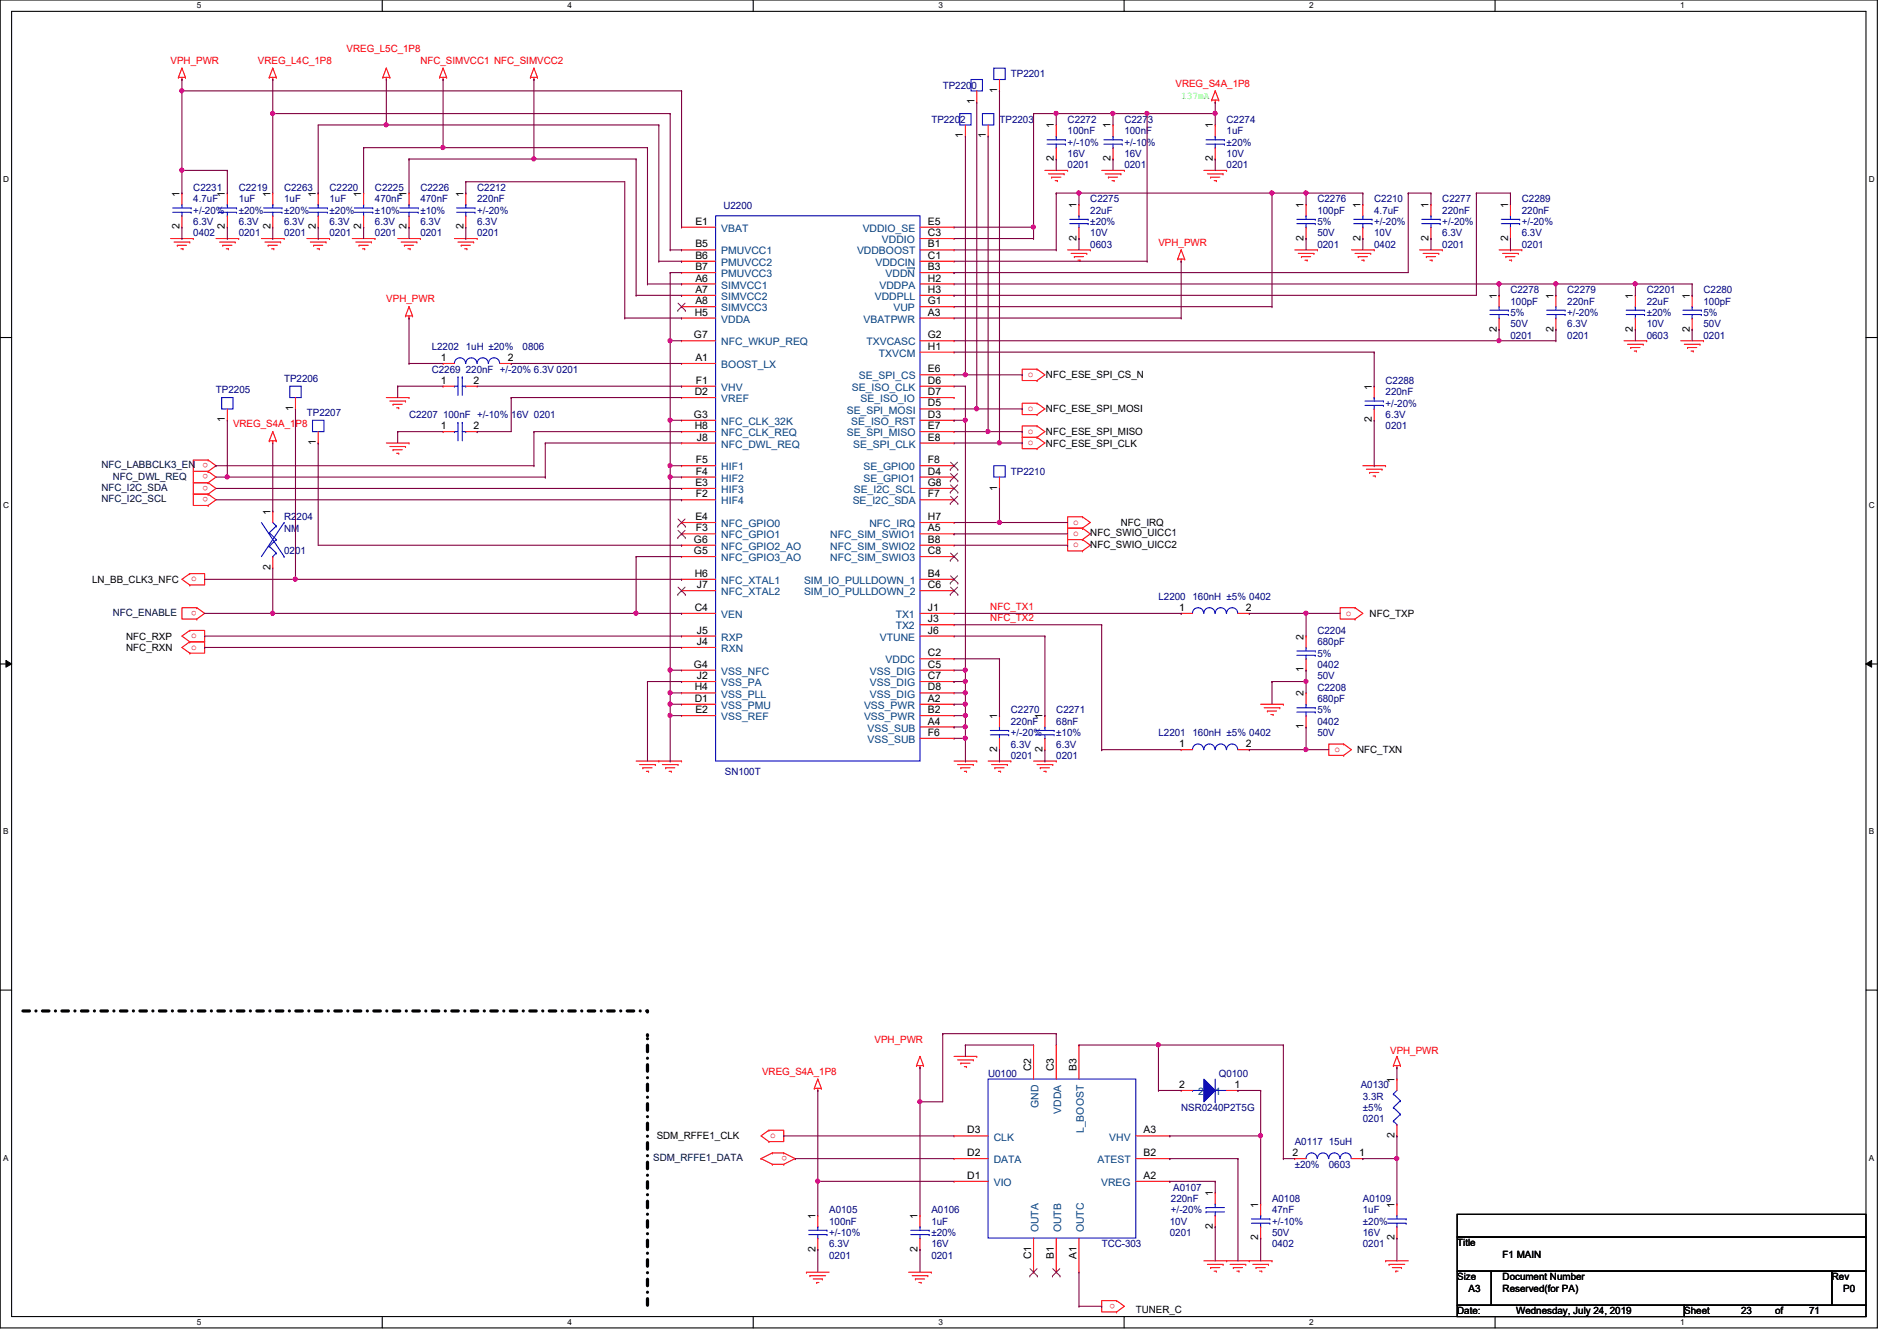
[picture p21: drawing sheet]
<svg xmlns="http://www.w3.org/2000/svg" width="297mm" height="210mm" viewBox="0 0 297 210" stroke-linecap="round" stroke-linejoin="round" font-family="sans-serif">
<defs><g id="words">
<g font-size="1.6" fill="#f00">
<text x="26.7" y="10">VPH_PWR</text>
<text x="40.4" y="10">VREG_L4C_1P8</text>
<text x="54.3" y="8.2">VREG_L5C_1P8</text>
<text x="65.8" y="10">NFC_SIMVCC1 NFC_SIMVCC2</text>
<text x="184.1" y="13.5">VREG_S4A_1P8</text>
<text x="181.4" y="38.4">VPH_PWR</text>
<text x="60.5" y="47.3">VPH_PWR</text>
<text x="160.9" y="59">o</text>
<text x="160.9" y="64.3">o</text>
<text x="36.5" y="66.9">VREG_S4A_1P8</text>
<text x="160.9" y="69.7">o</text>
<text x="160.9" y="67.9">o</text>
<text x="32.6" y="76" transform="rotate(180 32.6 76)">o</text>
<text x="32.6" y="77.8" transform="rotate(180 32.6 77.8)">o</text>
<text x="32.6" y="74.3" transform="rotate(180 32.6 74.3)">o</text>
<text x="32.6" y="72.5" transform="rotate(180 32.6 72.5)">o</text>
<text x="168.1" y="82.1">o</text>
<text x="168.1" y="83.9">o</text>
<text x="168.1" y="85.7">o</text>
<text x="29.9" y="91">o</text>
<text x="30.8" y="95.6" transform="rotate(180 30.8 95.6)">o</text>
<text x="155.1" y="95.5">NFC_TX1</text>
<text x="29.9" y="99.9">o</text>
<text x="29.9" y="101.7">o</text>
<text x="155.1" y="97.2">NFC_TX2</text>
<text x="210.7" y="96.4">o</text>
<text x="209" y="117.7">o</text>
<text x="136.9" y="163.2">VPH_PWR</text>
<text x="217.7" y="165">VPH_PWR</text>
<text x="119.3" y="168.2">VREG_S4A_1P8</text>
<text x="120.6" y="178.1">o</text>
<text x="123.3" y="180.9" transform="rotate(180 123.3 180.9)">o</text>
<text x="174.6" y="204" transform="rotate(180 174.6 204)">o</text>
</g>
<g font-size="1.6" fill="#00007f">
<text x="147.6" y="13.9">TP2200</text>
<text x="158.3" y="12.1">TP2201</text>
<text x="145.8" y="19.2">TP2202</text>
<text x="156.5" y="19.2">TP2203</text>
<text x="167.2" y="19.2">C2272</text>
<text x="167.2" y="21">100nF</text>
<text x="167.2" y="22.8">+/-10%</text>
<text x="176.1" y="19.2">C2273</text>
<text x="176.1" y="21">100nF</text>
<text x="176.1" y="22.8">+/-10%</text>
<text x="192.1" y="19.2">C2274</text>
<text x="192.1" y="21">1uF</text>
<text x="192.1" y="22.8">±20%</text>
<text x="30.3" y="29.9">C2231</text>
<text x="37.4" y="29.9">C2219</text>
<text x="44.5" y="29.9">C2263</text>
<text x="51.6" y="29.9">C2220</text>
<text x="58.7" y="29.9">C2225</text>
<text x="65.8" y="29.9">C2226</text>
<text x="74.7" y="29.9">C2212</text>
<text x="167.2" y="26.3">0201</text>
<text x="167.2" y="24.6">16V</text>
<text x="176.1" y="26.3">0201</text>
<text x="176.1" y="24.6">16V</text>
<text x="192.1" y="26.3">0201</text>
<text x="192.1" y="24.6">10V</text>
<text x="30.3" y="31.7">4.7uF</text>
<text x="30.3" y="35.2">6.3V</text>
<text x="30.3" y="33.4">+/-20%</text>
<text x="37.4" y="31.7">1uF</text>
<text x="37.4" y="35.2">6.3V</text>
<text x="37.4" y="33.4">±20%</text>
<text x="44.5" y="31.7">1uF</text>
<text x="44.5" y="35.2">6.3V</text>
<text x="44.5" y="33.4">±20%</text>
<text x="51.6" y="31.7">1uF</text>
<text x="51.6" y="35.2">6.3V</text>
<text x="51.6" y="33.4">±20%</text>
<text x="58.7" y="31.7">470nF</text>
<text x="58.7" y="35.2">6.3V</text>
<text x="58.7" y="33.4">±10%</text>
<text x="65.8" y="31.7">470nF</text>
<text x="65.8" y="35.2">6.3V</text>
<text x="65.8" y="33.4">±10%</text>
<text x="74.7" y="31.7">220nF</text>
<text x="74.7" y="35.2">6.3V</text>
<text x="74.7" y="33.4">+/-20%</text>
<text x="113.3" y="32.7">U2200</text>
<text x="170.7" y="31.7">C2275</text>
<text x="170.7" y="33.4">22uF</text>
<text x="170.7" y="35.2">±20%</text>
<text x="206.3" y="31.7">C2276</text>
<text x="206.3" y="33.4">100pF</text>
<text x="206.3" y="35.2">5%</text>
<text x="215.2" y="31.7">C2210</text>
<text x="215.2" y="33.4">4.7uF</text>
<text x="215.2" y="35.2">+/-20%</text>
<text x="225.8" y="31.7">C2277</text>
<text x="225.8" y="33.4">220nF</text>
<text x="225.8" y="35.2">+/-20%</text>
<text x="238.3" y="31.7">C2289</text>
<text x="238.3" y="33.4">220nF</text>
<text x="238.3" y="35.2">+/-20%</text>
<text x="30.3" y="37">0402</text>
<text x="37.4" y="37">0201</text>
<text x="44.5" y="37">0201</text>
<text x="51.6" y="37">0201</text>
<text x="58.7" y="37">0201</text>
<text x="65.8" y="37">0201</text>
<text x="74.7" y="37">0201</text>
<text x="170.7" y="38.8">0603</text>
<text x="170.7" y="37">10V</text>
<text x="206.3" y="38.8">0201</text>
<text x="206.3" y="37">50V</text>
<text x="215.2" y="38.8">0402</text>
<text x="215.2" y="37">10V</text>
<text x="225.8" y="38.8">0201</text>
<text x="225.8" y="37">6.3V</text>
<text x="238.3" y="38.8">0201</text>
<text x="238.3" y="37">6.3V</text>
<text x="236.5" y="45.9">C2278</text>
<text x="236.5" y="47.7">100pF</text>
<text x="245.4" y="45.9">C2279</text>
<text x="245.4" y="47.7">220nF</text>
<text x="257.8" y="45.9">C2201</text>
<text x="257.8" y="47.7">22uF</text>
<text x="266.7" y="45.9">C2280</text>
<text x="266.7" y="47.7">100pF</text>
<text x="236.5" y="53">0201</text>
<text x="236.5" y="51.2">50V</text>
<text x="236.5" y="49.4">5%</text>
<text x="245.4" y="53">0201</text>
<text x="245.4" y="51.2">6.3V</text>
<text x="245.4" y="49.4">+/-20%</text>
<text x="257.8" y="53">0603</text>
<text x="257.8" y="51.2">10V</text>
<text x="257.8" y="49.4">±20%</text>
<text x="266.7" y="53">0201</text>
<text x="266.7" y="51.2">50V</text>
<text x="266.7" y="49.4">5%</text>
<text x="44.5" y="59.8">TP2206</text>
<text x="67.6" y="54.8">L2202 1uH ±20%</text>
<text x="67.6" y="58.3">C2269 220nF +/-20% 6.3V 0201</text>
<text x="81.8" y="54.8">0806</text>
<text x="33.8" y="61.6">TP2205</text>
<text x="48" y="65.1">TP2207</text>
<text x="64" y="65.4">C2207 100nF +/-10%</text>
<text x="80" y="65.4">16V 0201</text>
<text x="217" y="60.1">C2288</text>
<text x="217" y="61.9">220nF</text>
<text x="217" y="65.4">6.3V</text>
<text x="217" y="63.7">+/-20%</text>
<text x="217" y="67.2">0201</text>
<text x="158.3" y="74.3">TP2210</text>
<text x="44.5" y="81.4">R2204</text>
<text x="44.5" y="83.2">NM</text>
<text x="44.5" y="86.8">0201</text>
<text x="181.4" y="93.9">L2200 160nH ±5% 0402</text>
<text x="206.3" y="99.2">C2204</text>
<text x="206.3" y="101">680pF</text>
<text x="206.3" y="104.6">0402</text>
<text x="206.3" y="106.3">50V</text>
<text x="206.3" y="102.8">5%</text>
<text x="158.3" y="111.7">C2270</text>
<text x="158.3" y="113.5">220nF</text>
<text x="165.4" y="111.7">C2271</text>
<text x="165.4" y="113.5">68nF</text>
<text x="206.3" y="108.1">C2208</text>
<text x="206.3" y="109.9">680pF</text>
<text x="206.3" y="113.5">0402</text>
<text x="206.3" y="111.7">5%</text>
<text x="158.3" y="118.8">0201</text>
<text x="158.3" y="117">6.3V</text>
<text x="158.3" y="115.2">+/-20%</text>
<text x="165.4" y="118.8">0201</text>
<text x="165.4" y="117">6.3V</text>
<text x="165.4" y="115.2">±10%</text>
<text x="181.4" y="115.2">L2201 160nH ±5% 0402</text>
<text x="206.3" y="115.2">50V</text>
<text x="113.5" y="121.3">SN100T</text>
<text x="154.7" y="168.6">U0100</text>
<text x="185" y="173.9">NSR0240P2T5G</text>
<text x="190.8" y="168.6">Q0100</text>
<text x="213.1" y="170.3">A0130</text>
<text x="213.4" y="172.1">3.3R</text>
<text x="213.4" y="173.9">±5%</text>
<text x="202.7" y="179.2">A0117 15uH</text>
<text x="213.4" y="175.7">0201</text>
<text x="202.7" y="182.8">±20%</text>
<text x="208.1" y="182.8">0603</text>
<text x="129.8" y="189.9">A0105</text>
<text x="129.8" y="191.7">100nF</text>
<text x="145.8" y="189.9">A0106</text>
<text x="145.8" y="191.7">1uF</text>
<text x="183.2" y="191.7">10V</text>
<text x="183.3" y="188.1">220nF</text>
<text x="183.3" y="189.9">+/-20%</text>
<text x="183.7" y="186.4">A0107</text>
<text x="199.2" y="188.1">A0108</text>
<text x="199.2" y="189.9">47nF</text>
<text x="199.2" y="191.7">+/-10%</text>
<text x="213.4" y="188.1">A0109</text>
<text x="213.4" y="189.9">1uF</text>
<text x="213.4" y="191.7">±20%</text>
<text x="129.8" y="197">0201</text>
<text x="129.8" y="195.2">6.3V</text>
<text x="129.8" y="193.5">+/-10%</text>
<text x="145.8" y="197">0201</text>
<text x="145.8" y="195.2">16V</text>
<text x="145.8" y="193.5">±20%</text>
<text x="172.5" y="195.2">TCC-303</text>
<text x="183.2" y="193.5">0201</text>
<text x="199.2" y="195.2">0402</text>
<text x="199.2" y="193.5">50V</text>
<text x="213.4" y="195.2">0201</text>
<text x="213.4" y="193.5">16V</text>
</g>
<g font-size="1.6">
<text x="152.6" y="16.3" transform="rotate(-90 152.6 16.3)">1</text>
<text x="156.1" y="14.6" transform="rotate(-90 156.1 14.6)">1</text>
<text x="150.8" y="21.7" transform="rotate(-90 150.8 21.7)">1</text>
<text x="154.3" y="21.7" transform="rotate(-90 154.3 21.7)">1</text>
<text x="165" y="20.1" transform="rotate(-90 165 20.1)">1</text>
<text x="173.9" y="20.1" transform="rotate(-90 173.9 20.1)">1</text>
<text x="189.9" y="20.1" transform="rotate(-90 189.9 20.1)">1</text>
<text x="165" y="25.2" transform="rotate(-90 165 25.2)">2</text>
<text x="173.9" y="25.2" transform="rotate(-90 173.9 25.2)">2</text>
<text x="189.9" y="25.2" transform="rotate(-90 189.9 25.2)">2</text>
<text x="28.1" y="35.9" transform="rotate(-90 28.1 35.9)">2</text>
<text x="28.1" y="30.8" transform="rotate(-90 28.1 30.8)">1</text>
<text x="35.2" y="35.9" transform="rotate(-90 35.2 35.9)">2</text>
<text x="35.2" y="30.8" transform="rotate(-90 35.2 30.8)">1</text>
<text x="42.3" y="35.9" transform="rotate(-90 42.3 35.9)">2</text>
<text x="42.3" y="30.8" transform="rotate(-90 42.3 30.8)">1</text>
<text x="49.4" y="35.9" transform="rotate(-90 49.4 35.9)">2</text>
<text x="49.4" y="30.8" transform="rotate(-90 49.4 30.8)">1</text>
<text x="56.6" y="35.9" transform="rotate(-90 56.6 35.9)">2</text>
<text x="56.6" y="30.8" transform="rotate(-90 56.6 30.8)">1</text>
<text x="63.7" y="35.9" transform="rotate(-90 63.7 35.9)">2</text>
<text x="63.7" y="30.8" transform="rotate(-90 63.7 30.8)">1</text>
<text x="72.6" y="35.9" transform="rotate(-90 72.6 35.9)">2</text>
<text x="72.6" y="30.8" transform="rotate(-90 72.6 30.8)">1</text>
<text x="108.9" y="35.2">E1</text>
<text x="145.3" y="35.2">E5</text>
<text x="168.6" y="32.6" transform="rotate(-90 168.6 32.6)">1</text>
<text x="204.1" y="32.6" transform="rotate(-90 204.1 32.6)">1</text>
<text x="213" y="32.6" transform="rotate(-90 213 32.6)">1</text>
<text x="223.7" y="32.6" transform="rotate(-90 223.7 32.6)">1</text>
<text x="236.1" y="32.6" transform="rotate(-90 236.1 32.6)">1</text>
<text x="108.9" y="38.7">B5</text>
<text x="108.9" y="40.5">B6</text>
<text x="145.3" y="37">C3</text>
<text x="145.3" y="38.7">B1</text>
<text x="145.3" y="40.5">C1</text>
<text x="168.6" y="37.7" transform="rotate(-90 168.6 37.7)">2</text>
<text x="204.1" y="37.7" transform="rotate(-90 204.1 37.7)">2</text>
<text x="213" y="37.7" transform="rotate(-90 213 37.7)">2</text>
<text x="223.7" y="37.7" transform="rotate(-90 223.7 37.7)">2</text>
<text x="236.1" y="37.7" transform="rotate(-90 236.1 37.7)">2</text>
<text x="108.9" y="42.3">B7</text>
<text x="108.9" y="44.1">A6</text>
<text x="108.9" y="45.8">A7</text>
<text x="108.9" y="47.6">A8</text>
<text x="145.3" y="42.3">B3</text>
<text x="145.3" y="44.1">H2</text>
<text x="145.3" y="45.8">H3</text>
<text x="145.3" y="47.6">G1</text>
<text x="234.4" y="46.8" transform="rotate(-90 234.4 46.8)">1</text>
<text x="243.2" y="46.8" transform="rotate(-90 243.2 46.8)">1</text>
<text x="255.7" y="46.8" transform="rotate(-90 255.7 46.8)">1</text>
<text x="264.6" y="46.8" transform="rotate(-90 264.6 46.8)">1</text>
<text x="108.7" y="53">G7</text>
<text x="108.8" y="49.4">H5</text>
<text x="145.3" y="49.4">A3</text>
<text x="145.3" y="53">G2</text>
<text x="234.4" y="51.9" transform="rotate(-90 234.4 51.9)">2</text>
<text x="243.2" y="51.9" transform="rotate(-90 243.2 51.9)">2</text>
<text x="255.7" y="51.9" transform="rotate(-90 255.7 51.9)">2</text>
<text x="264.6" y="51.9" transform="rotate(-90 264.6 51.9)">2</text>
<text x="69" y="56.5">1</text>
<text x="79.5" y="56.5">2</text>
<text x="108.9" y="56.5">A1</text>
<text x="145.3" y="54.7">H1</text>
<text x="145.3" y="58.3">E6</text>
<text x="163.8" y="59.2">NFC_ESE_SPI_CS_N</text>
<text x="45.9" y="64.3" transform="rotate(-90 45.9 64.3)">1</text>
<text x="69" y="60.1">1</text>
<text x="74.2" y="60.1">2</text>
<text x="108.7" y="65.4">G3</text>
<text x="108.8" y="61.8">D2</text>
<text x="109" y="60.1">F1</text>
<text x="145.3" y="60.1">D6</text>
<text x="145.3" y="61.8">D7</text>
<text x="145.3" y="63.6">D5</text>
<text x="145.3" y="65.4">D3</text>
<text x="163.8" y="64.6">NFC_ESE_SPI_MOSI</text>
<text x="214.8" y="61" transform="rotate(-90 214.8 61)">1</text>
<text x="35.2" y="66.1" transform="rotate(-90 35.2 66.1)">1</text>
<text x="49.4" y="69.7" transform="rotate(-90 49.4 69.7)">1</text>
<text x="69" y="67.2">1</text>
<text x="74.2" y="67.2">2</text>
<text x="108.8" y="67.2">H8</text>
<text x="109.1" y="69">J8</text>
<text x="145.3" y="67.2">E7</text>
<text x="145.3" y="69">E8</text>
<text x="163.8" y="69.9">NFC_ESE_SPI_CLK</text>
<text x="163.8" y="68.1">NFC_ESE_SPI_MISO</text>
<text x="214.8" y="66.1" transform="rotate(-90 214.8 66.1)">2</text>
<text x="108.9" y="76.1">E3</text>
<text x="109" y="72.5">F5</text>
<text x="109" y="74.3">F4</text>
<text x="109" y="77.9">F2</text>
<text x="145.3" y="72.5">F8</text>
<text x="145.3" y="74.3">D4</text>
<text x="145.3" y="76.1">G8</text>
<text x="145.3" y="77.9">F7</text>
<text x="156.1" y="76.8" transform="rotate(-90 156.1 76.8)">1</text>
<text x="42.3" y="80.6" transform="rotate(-90 42.3 80.6)">1</text>
<text x="108.9" y="81.4">E4</text>
<text x="109" y="83.2">F3</text>
<text x="145.3" y="81.4">H7</text>
<text x="145.3" y="83.2">A5</text>
<text x="170.7" y="83.9">NFC_SWIO_UICC1</text>
<text x="175.5" y="82.3">NFC_IRQ</text>
<text x="42.3" y="89.2" transform="rotate(-90 42.3 89.2)">2</text>
<text x="108.7" y="85">G6</text>
<text x="108.7" y="86.7">G5</text>
<text x="145.3" y="85">B8</text>
<text x="145.3" y="86.7">C8</text>
<text x="170.7" y="85.7">NFC_SWIO_UICC2</text>
<text x="14.4" y="91.2">LN_BB_CLK3_NFC</text>
<text x="108.8" y="90.3">H6</text>
<text x="108.8" y="95.6">C4</text>
<text x="109.1" y="92.1">J7</text>
<text x="145.3" y="90.3">B4</text>
<text x="145.3" y="92.1">C6</text>
<text x="145.3" y="95.6">J1</text>
<text x="184.6" y="95.6">1</text>
<text x="195.1" y="95.6">2</text>
<text x="19.8" y="100.1">NFC_RXP</text>
<text x="19.8" y="101.9">NFC_RXN</text>
<text x="109.1" y="99.2">J5</text>
<text x="109.1" y="101">J4</text>
<text x="145.3" y="97.4">J3</text>
<text x="145.3" y="99.2">J6</text>
<text x="204.1" y="100.1" transform="rotate(-90 204.1 100.1)">2</text>
<text x="214.5" y="96.6">NFC_TXP</text>
<text x="108.7" y="104.5">G4</text>
<text x="109.1" y="106.3">J2</text>
<text x="145.3" y="102.7">C2</text>
<text x="145.3" y="104.5">C5</text>
<text x="145.3" y="106.3">C7</text>
<text x="204.1" y="105.2" transform="rotate(-90 204.1 105.2)">1</text>
<text x="108.8" y="108.1">H4</text>
<text x="108.8" y="109.9">D1</text>
<text x="108.9" y="111.6">E2</text>
<text x="145.3" y="108.1">D8</text>
<text x="145.3" y="109.9">A2</text>
<text x="145.3" y="111.6">B2</text>
<text x="145.3" y="113.4">A4</text>
<text x="156.1" y="112.6" transform="rotate(-90 156.1 112.6)">1</text>
<text x="163.2" y="112.6" transform="rotate(-90 163.2 112.6)">1</text>
<text x="204.1" y="109" transform="rotate(-90 204.1 109)">2</text>
<text x="145.3" y="115.2">F6</text>
<text x="156.1" y="117.7" transform="rotate(-90 156.1 117.7)">2</text>
<text x="163.2" y="117.7" transform="rotate(-90 163.2 117.7)">2</text>
<text x="184.6" y="117">1</text>
<text x="195.1" y="117">2</text>
<text x="204.1" y="114.1" transform="rotate(-90 204.1 114.1)">1</text>
<text x="212.5" y="117.9">NFC_TXN</text>
<text x="161.5" y="167.7" transform="rotate(-90 161.5 167.7)">C2</text>
<text x="165" y="167.7" transform="rotate(-90 165 167.7)">C3</text>
<text x="168.6" y="167.7" transform="rotate(-90 168.6 167.7)">B3</text>
<text x="184.6" y="170.3">2</text>
<text x="193.3" y="170.3">1</text>
<text x="218.4" y="169.5" transform="rotate(-90 218.4 169.5)">1</text>
<text x="102.8" y="178.4">SDM_RFFE1_CLK</text>
<text x="151.5" y="177.4">D3</text>
<text x="179.1" y="177.4">A3</text>
<text x="218.4" y="178.1" transform="rotate(-90 218.4 178.1)">2</text>
<text x="151.5" y="184.5">D1</text>
<text x="151.5" y="181">D2</text>
<text x="179.1" y="184.5">A2</text>
<text x="179.1" y="181">B2</text>
<text x="202.4" y="181">2</text>
<text x="212.8" y="181">1</text>
<text x="127.7" y="190.8" transform="rotate(-90 127.7 190.8)">1</text>
<text x="143.7" y="190.8" transform="rotate(-90 143.7 190.8)">1</text>
<text x="189.9" y="187.2" transform="rotate(-90 189.9 187.2)">1</text>
<text x="197" y="189" transform="rotate(-90 197 189)">1</text>
<text x="218.4" y="189" transform="rotate(-90 218.4 189)">1</text>
<text x="127.7" y="195.9" transform="rotate(-90 127.7 195.9)">2</text>
<text x="143.7" y="195.9" transform="rotate(-90 143.7 195.9)">2</text>
<text x="161.5" y="197.1" transform="rotate(-90 161.5 197.1)">C1</text>
<text x="165" y="197" transform="rotate(-90 165 197)">B1</text>
<text x="168.6" y="197" transform="rotate(-90 168.6 197)">A1</text>
<text x="189.9" y="192.4" transform="rotate(-90 189.9 192.4)">2</text>
<text x="197" y="194.1" transform="rotate(-90 197 194.1)">2</text>
<text x="218.4" y="194.1" transform="rotate(-90 218.4 194.1)">2</text>
<text x="228.2" y="195.1">Title</text>
<text x="235.3" y="196.8">F1 MAIN</text>
<text x="228.2" y="200.4">Size</text>
<text x="230" y="202.2">A3</text>
<text x="235.3" y="200.4">Document Number</text>
<text x="235.3" y="202.2">Reserved(for PA)</text>
<text x="286.8" y="200.4">Rev</text>
<text x="288.6" y="202.2">P0</text>
<text x="177.8" y="205.6">TUNER_C</text>
<text x="228.2" y="205.7">Date:</text>
<text x="237.4" y="205.7">Wednesday, July 24, 2019</text>
<text x="263.7" y="205.7">Sheet</text>
<text x="272.6" y="205.7">23</text>
<text x="278" y="205.7">of</text>
<text x="283.3" y="205.7">71</text>
</g>
<text font-size="1.6" fill="#0f0" x="185" y="15.5">137mA</text>
<g font-size="1.6" fill="#00407f">
<text x="112.9" y="36.3">VBAT</text>
<text x="112.9" y="39.8">PMUVCC1</text>
<text x="112.9" y="41.6">PMUVCC2</text>
<text x="134.2" y="39.8">VDDBOOST</text>
<text x="135.1" y="36.3">VDDIO_SE</text>
<text x="137.1" y="41.6">VDDCIN</text>
<text x="138.1" y="38.1">VDDIO</text>
<text x="112.9" y="43.4">PMUVCC3</text>
<text x="112.9" y="45.2">SIMVCC1</text>
<text x="112.9" y="46.9">SIMVCC2</text>
<text x="137" y="46.9">VDDPLL</text>
<text x="137.7" y="45.2">VDDPA</text>
<text x="138.7" y="43.4">VDDN</text>
<text x="112.9" y="48.7">SIMVCC3</text>
<text x="112.9" y="50.5">VDDA</text>
<text x="135.2" y="50.5">VBATPWR</text>
<text x="139.9" y="48.7">VUP</text>
<text x="112.9" y="54.1">NFC_WKUP_REQ</text>
<text x="112.9" y="57.6">BOOST_LX</text>
<text x="134.5" y="59.4">SE_SPI_CS</text>
<text x="135.7" y="54.1">TXVCASC</text>
<text x="137.6" y="55.8">TXVCM</text>
<text x="112.9" y="61.2">VHV</text>
<text x="112.9" y="62.9">VREF</text>
<text x="132.6" y="64.7">SE_SPI_MOSI</text>
<text x="133.4" y="61.2">SE_ISO_CLK</text>
<text x="134.7" y="62.9">SE_ISO_IO</text>
<text x="112.9" y="66.5">NFC_CLK_32K</text>
<text x="112.9" y="68.3">NFC_CLK_REQ</text>
<text x="112.9" y="70.1">NFC_DWL_REQ</text>
<text x="132.6" y="68.3">SE_SPI_MISO</text>
<text x="133.3" y="66.5">SE_ISO_RST</text>
<text x="133.6" y="70.1">SE_SPI_CLK</text>
<text x="112.9" y="73.6">HIF1</text>
<text x="112.9" y="75.4">HIF2</text>
<text x="112.9" y="77.2">HIF3</text>
<text x="133.7" y="77.2">SE_I2C_SCL</text>
<text x="135.2" y="73.6">SE_GPIO0</text>
<text x="135.2" y="75.4">SE_GPIO1</text>
<text x="112.9" y="79">HIF4</text>
<text x="112.9" y="82.5">NFC_GPIO0</text>
<text x="133.5" y="79">SE_I2C_SDA</text>
<text x="136.1" y="82.5">NFC_IRQ</text>
<text x="112.9" y="84.3">NFC_GPIO1</text>
<text x="112.9" y="86.1">NFC_GPIO2_AO</text>
<text x="112.9" y="87.8">NFC_GPIO3_AO</text>
<text x="130" y="84.3">NFC_SIM_SWIO1</text>
<text x="130" y="86.1">NFC_SIM_SWIO2</text>
<text x="130" y="87.8">NFC_SIM_SWIO3</text>
<text x="112.9" y="91.4">NFC_XTAL1</text>
<text x="112.9" y="93.2">NFC_XTAL2</text>
<text x="125.9" y="91.4">SIM_IO_PULLDOWN_1</text>
<text x="125.9" y="93.2">SIM_IO_PULLDOWN_2</text>
<text x="112.9" y="96.7">VEN</text>
<text x="112.9" y="100.3">RXP</text>
<text x="137.8" y="100.3">VTUNE</text>
<text x="140.2" y="96.7">TX1</text>
<text x="140.2" y="98.5">TX2</text>
<text x="112.9" y="102.1">RXN</text>
<text x="112.9" y="105.6">VSS_NFC</text>
<text x="112.9" y="107.4">VSS_PA</text>
<text x="136.2" y="105.6">VSS_DIG</text>
<text x="136.2" y="107.4">VSS_DIG</text>
<text x="138.7" y="103.8">VDDC</text>
<text x="112.9" y="109.2">VSS_PLL</text>
<text x="112.9" y="111">VSS_PMU</text>
<text x="112.9" y="112.7">VSS_REF</text>
<text x="135.3" y="111">VSS_PWR</text>
<text x="135.3" y="112.7">VSS_PWR</text>
<text x="136.2" y="109.2">VSS_DIG</text>
<text x="135.8" y="114.5">VSS_SUB</text>
<text x="135.8" y="116.3">VSS_SUB</text>
<text x="162.6" y="173.4" transform="rotate(-90 162.6 173.4)">GND</text>
<text x="187.6" y="171.4">2</text>
<text x="190.3" y="171.4">1</text>
<text x="155.6" y="178.5">CLK</text>
<text x="166.2" y="174.4" transform="rotate(-90 166.2 174.4)">VDDA</text>
<text x="169.7" y="177.3" transform="rotate(-90 169.7 177.3)">L_BOOST</text>
<text x="173.7" y="178.5">VHV</text>
<text x="155.6" y="185.6">VIO</text>
<text x="155.6" y="182.1">DATA</text>
<text x="171.8" y="182.1">ATEST</text>
<text x="172.4" y="185.6">VREG</text>
<text x="162.6" y="192.9" transform="rotate(-90 162.6 192.9)">OUTA</text>
<text x="166.2" y="192.9" transform="rotate(-90 166.2 192.9)">OUTB</text>
<text x="169.7" y="192.9" transform="rotate(-90 169.7 192.9)">OUTC</text>
</g>
<g font-size="1.6" fill="#000040">
<text x="15.9" y="76.8">NFC_I2C_SDA</text>
<text x="15.9" y="73.3">NFC_LABBCLK3_EN</text>
<text x="17.6" y="75.1">NFC_DWL_REQ</text>
<text x="15.9" y="78.6">NFC_I2C_SCL</text>
<text x="17.6" y="96.4">NFC_ENABLE</text>
<text x="102.3" y="181.7">SDM_RFFE1_DATA</text>
</g>
<g font-size="1.3">
<text x="30.8" y="1.3">5</text>
<text x="88.9" y="1.3">4</text>
<text x="146.9" y="1.3">3</text>
<text x="205" y="1.3">2</text>
<text x="263.1" y="1.3">1</text>
<text x=".5" y="28.4">D</text>
<text x="292.6" y="28.4">D</text>
<text x=".5" y="79.5">C</text>
<text x="292.6" y="79.5">C</text>
<text x=".5" y="130.6">B</text>
<text x="292.6" y="130.6">B</text>
<text x=".5" y="181.7">A</text>
<text x="292.6" y="181.7">A</text>
<text x="30.8" y="207.4">5</text>
<text x="88.9" y="207.4">4</text>
<text x="146.9" y="207.4">3</text>
<text x="205" y="207.4">2</text>
<text x="263.1" y="207.4">1</text>
</g>
</g></defs>
<path d="M0 0h294v207.9h-294zM1.8 1.8h290.4v204.3h-290.4z" fill="none" stroke="#000" stroke-width=".17"/>
<g fill="#fff">
<path d="M30.8 .2h.7v1.4h-.7z"/>
<path d="M30.8 206.2h.7v1.4h-.7z"/>
</g>
<path d="M59.9 0v1.8M59.9 206.1v1.8" fill="none" stroke="#000" stroke-width=".17"/>
<g fill="#fff">
<path d="M88.9 .2h.6v1.4h-.6z"/>
<path d="M88.9 206.2h.6v1.4h-.6z"/>
</g>
<path d="M117.9 0v1.8M117.9 206.1v1.8" fill="none" stroke="#000" stroke-width=".17"/>
<g fill="#fff">
<path d="M146.9 .2h.7v1.4h-.7z"/>
<path d="M146.9 206.2h.7v1.4h-.7z"/>
</g>
<path d="M176 0v1.8M176 206.1v1.8" fill="none" stroke="#000" stroke-width=".17"/>
<g fill="#fff">
<path d="M205 .2h.7v1.4h-.7z"/>
<path d="M205 206.2h.7v1.4h-.7z"/>
</g>
<path d="M234.1 0v1.8M234.1 206.1v1.8" fill="none" stroke="#000" stroke-width=".17"/>
<g fill="#fff">
<path d="M263.1 .2h.7v1.4h-.7z"/>
<path d="M263.1 206.2h.7v1.4h-.7z"/>
<path d="M.5 27.3h.9v1.4h-.9z"/>
<path d="M292.6 27.3h.9v1.4h-.9z"/>
<path d="M.5 78.4h.9v1.4h-.9z"/>
<path d="M292.6 78.4h.9v1.4h-.9z"/>
</g>
<path d="M0 52.8h1.8M292.2 52.8h1.8" fill="none" stroke="#000" stroke-width=".17"/>
<g fill="#fff">
<path d="M.5 129.5h.8v1.4h-.8z"/>
<path d="M292.6 129.5h.9v1.4h-.9z"/>
</g>
<path d="M0 103.9h1.8M292.2 103.9h1.8" fill="none" stroke="#000" stroke-width=".17"/>
<path d="M.9 103.4l.9 .5-.9 .5zM292.2 103.9l.9-.5v1z" fill="#000"/>
<path d="M.9 103.4l.9 .5-.9 .5zM292.2 103.9l.9-.5v1z" fill="none" stroke="#000" stroke-width=".16"/>
<g fill="#fff">
<path d="M.5 180.5h.8v1.4h-.8z"/>
<path d="M292.6 180.5h.9v1.4h-.9z"/>
</g>
<path d="M0 155h1.8M292.2 155h1.8M228.2 190.1h64v3.5h-64zM228.2 193.6h64v5.4h-64zM228.2 199h5.3v5.3h-5.3zM233.5 199h53.3v5.3h-53.3zM286.8 199h5.4v5.3h-5.4zM228.2 204.3h35.5v1.8h-35.5zM263.7 204.3h28.5v1.8h-28.5z" fill="none" stroke="#000" stroke-width=".17"/>
<path d="M3.6 158.2h97.8M101.4 204.3v-42.3" fill="none" stroke="#000" stroke-width=".51" stroke-dasharray="1 1 0 1"/>
<g fill="#000" stroke-dasharray="1 1 0 1">
<circle cx="101.4" cy="158.2" r=".25"/>
<circle cx="101.4" cy="162" r=".25"/>
</g>
<g fill="none" stroke="#f00" stroke-width=".17">
<path d="M27.9 12.1h.1M27.9 12.1h1.1M28.5 12.4h.1M28.5 10.7h.1M28.5 12.1v.3M28.5 10.7l-.6 1.4M28.5 10.7l.5 1.4M29 12.1h.1M42.2 12.1h.1M42.2 12.1h1.1M42.7 12.4h.1M42.7 10.7h.1"/>
<path d="M42.7 12.1v.3M42.7 10.7l-.5 1.4M42.7 10.7l.6 1.4M43.3 12.1h.1M59.9 12.1h.1M59.9 12.1h1.1M60.5 12.4h.1M60.5 10.7h.1M60.5 12.1v.3M60.5 10.7l.5 1.4M60.5 10.7l-.6 1.4M61 12.1h.1"/>
<path d="M68.8 12.1h.1M68.8 12.1h1.1M69.4 12.4h.1M69.4 10.7h.1M69.4 12.1v.3M69.4 10.7l-.6 1.4M69.4 10.7l.5 1.4M69.9 12.1h.1M83.1 12.1h.1M83.1 12.1h1.1M83.6 12.4h.1M83.6 10.7h.1"/>
<path d="M83.6 12.1v.3M83.6 10.7l.6 1.4M83.6 10.7l-.5 1.4M84.2 12.1h.1M154.7 19.6v1.7M165.4 19.6h.1M165.4 19.6v1.7M189.7 15.7h.1M189.7 15.7h1.1M190.3 16h.1M190.3 14.2h.1M190.3 15.7v.3"/>
<path d="M190.3 14.2l.5 1.5M190.3 14.2l-.6 1.5M190.8 15.7h.1M26.7 37.3h3.6M27.3 37.9h2.4M27.8 38.4h.1M27.8 38.4h1.4M28.3 38.9h.4M28.7 38.9h.1M29.7 37.9h.1M30.3 37.3h.1M33.8 37.3h3.6"/>
<path d="M34.4 37.9h2.4M34.9 38.4h.1M34.9 38.4h1.4M35.4 38.9h.4M35.8 38.9h.1M36.8 37.9h.1M37.4 37.3h.1M40.9 37.3h3.6M41.5 37.9h2.4M42 38.4h.1M42 38.4h1.4M42.5 38.9h.4"/>
<path d="M42.9 38.9h.1M43.9 37.9h.1M44.5 37.3h.1M48 37.3h3.6M48.6 37.9h2.5M49.1 38.4h.1M49.1 38.4h1.4M49.7 38.9h.3M50 38.9h.1M51.1 37.9h.1M51.6 37.3h.1M55.2 37.3h3.5"/>
<path d="M55.7 37.9h2.5M56.2 38.4h.1M56.2 38.4h1.5M56.8 38.9h.3M56.9 30.2h.1M56.9 35.6h.1M56.9 30.2v1.8M56.9 33.8v1.8M57.1 38.9h.1M58.2 37.9h.1M58.7 37.3h.1M62.3 37.3h3.5"/>
<path d="M62.8 37.9h2.5M63.3 38.4h.1M63.3 38.4h1.5M63.9 38.9h.3M64.2 38.9h.1M65.3 37.9h.1M65.8 37.3h.1M71.2 37.3h3.5M71.7 37.9h2.5M72.2 38.4h.1M72.2 38.4h1.5M72.8 38.9h.3"/>
<path d="M73.1 38.9h.1M74.2 37.9h.1M74.7 37.3h.1M154.7 21.3h.1M163.6 26.7h3.6M164.2 27.2h2.4M164.7 27.7h.1M164.7 27.7h1.4M165.2 28.3h.4M165.4 24.9h.1M165.4 23.1v1.8M165.6 28.3h.1"/>
<path d="M166.6 27.2h.1M167.2 26.7h.1M167.2 39.1h3.5M167.7 39.7h2.5M170.2 39.7h.1M170.7 39.1h.1M172.5 26.7h3.6M173.1 27.2h2.4M173.6 27.7h.1M173.6 27.7h1.4M174.1 28.3h.4M174.5 28.3h.1"/>
<path d="M175.5 27.2h.1M176.1 26.7h.1M185 39.1h.1M185 39.1l-.6 1.5M185 39.1l.5 1.5M188.5 26.7h3.6M189.1 27.2h2.4M189.6 27.7h.1M189.6 27.7h1.4M190.1 28.3h.4M190.5 28.3h.1M191.5 27.2h.1"/>
<path d="M192.1 26.7h.1M202.7 39.1h3.6M203.3 39.7h2.4M205.7 39.7h.1M206.3 39.1h.1M211.6 39.1h3.6M212.2 39.7h2.4M213.4 32h.1M213.4 37.3h.1M213.4 32v1.8M213.4 35.6v1.7M214.6 39.7h.1"/>
<path d="M215.2 39.1h.1M222.3 39.1h3.5M222.8 39.7h2.5M225.3 39.7h.1M225.8 39.1h.1M234.7 39.1h3.6M235.3 39.7h2.4M236.5 32h.1M236.5 37.3h.1M236.5 32v1.8M236.5 35.6v1.7M237.7 39.7h.1"/>
<path d="M238.3 39.1h.1M63.5 49.4h.1M63.5 49.4h1.1M64 49.8h.1M64 48h.1M64 49.4v.4M64 48l-.5 1.4M64 48l.6 1.4M64.6 49.4h.1M69.4 56.9h.1M69.4 56.9h1.8M78.3 56.9h1.7"/>
<path d="M80 56.9h.1M162.4 57.8h.1M162.4 59.6h.1M162.4 57.8h-2.3v1.8h2.3M162.4 57.8l1.2 .9-1.2 .9M168.2 40.2h.1M168.2 40.2h1.5M168.8 40.7h.3M169.1 40.7h.1M184.4 40.6h.1M184.4 40.6h1.1M185 40.9h.1"/>
<path d="M185 40.6v.3M185.5 40.6h.1M203.8 40.2h.1M203.8 40.2h1.4M204.3 40.7h.4M204.7 40.7h.1M212.7 40.2h.1M212.7 40.2h1.4M213.2 40.7h.4M213.6 40.7h.1M223.3 40.2h.1M223.3 40.2h1.5"/>
<path d="M223.9 40.7h.3M224.2 40.7h.1M234.7 46.2h.1M234.7 51.6h.1M234.7 46.2v1.8M234.7 49.8v1.8M235.8 40.2h.1M235.8 40.2h1.4M236.3 40.7h.4M236.7 40.7h.1M254.3 53.3h3.5M254.8 53.9h2.5"/>
<path d="M255.4 54.4h.1M255.4 54.4h1.4M255.9 54.9h.3M256.2 54.9h.1M257.3 53.9h.1M257.8 53.3h.1M263.2 53.3h3.5M263.7 53.9h2.5M264.2 54.4h.1M264.2 54.4h1.5M264.8 54.9h.3M265 46.2h.1"/>
<path d="M265 51.6h.1M265 46.2v1.8M265 49.8v1.8M265.1 54.9h.1M266.2 53.9h.1M266.7 53.3h.1M32.6 77.3h.1M32.6 75.6h.1M32.6 75.6h-2.3v1.7h2.3M32.6 79.1h.1M32.6 77.3h-2.3v1.8h2.3M32.6 73.8h.1"/>
<path d="M32.6 73.8h-2.3v1.8h2.3M32.6 72h.1M32.6 72h-2.3v1.8h2.3M32.6 75.6l1.2 .9-1.2 .8M32.6 77.3l1.2 .9-1.2 .9M32.6 73.8l1.2 .9-1.2 .9M32.6 72l1.2 .9-1.2 .9M35.6 65.8h.1M35.6 64v1.8M42.2 69h.1M42.2 69h1.1M42.7 69.3h.1"/>
<path d="M42.7 67.6h.1M42.7 69v.3M42.7 67.6l.6 1.4M42.7 67.6l-.5 1.4M43.3 69h.1M60.5 62.2h3.5M60.5 69.3h3.5M61 62.8h2.5M61 69.9h2.5M61.5 63.3h.1M61.5 70.4h.1M61.5 63.3h1.5"/>
<path d="M61.5 70.4h1.5M62.1 63.8h.3M62.1 71h.3M62.4 63.8h.1M62.4 71h.1M63.5 62.8h.1M63.5 69.9h.1M64 62.2h.1M64 69.3h.1M162.4 68.5h.1M162.4 70.2h.1M162.4 68.5h-2.3v1.7h2.3"/>
<path d="M162.4 66.7h.1M162.4 66.7h-2.3v1.8h2.3M162.4 63.1h.1M162.4 64.9h.1M162.4 63.1h-2.3v1.8h2.3M162.4 68.5l1.2 .8-1.2 .9M162.4 66.7l1.2 .9-1.2 .9M162.4 63.1l1.2 .9-1.2 .9M213.4 72.9h3.6M213.9 73.4h2.5M214.5 74h.1M214.5 74h1.4"/>
<path d="M215 74.5h.3M215.2 60.5h.1M215.2 65.8h.1M215.2 60.5v1.7M215.2 64v1.8M215.3 74.5h.1M216.4 73.4h.1M217 72.9h.1M29.7 89.8h.1M29.7 91.6h.1M29.7 89.8h2.3v1.8h-2.3M29.7 98.7h.1"/>
<path d="M29.7 98.7h2.3v1.8h-2.3M29.7 89.8l-1.2 .9 1.2 .9M29.7 98.7l-1.2 .9 1.2 .9M30.8 96.9h.1M30.8 95.1h.1M30.8 95.1h-2.3v1.8h2.3M30.8 95.1l1.2 .9-1.2 .9M169.5 80.9h.1M169.5 82.7h.1M169.5 80.9h-2.3v1.8h2.3M169.5 84.5h.1M169.5 82.7h-2.3v1.8h2.3"/>
<path d="M169.5 86.2h.1M169.5 84.5h-2.3v1.7h2.3M169.5 80.9l1.2 .9-1.2 .9M169.5 82.7l1.2 .9-1.2 .9M169.5 84.5l1.2 .8-1.2 .9M212.2 95.1h.1M212.2 96.9h.1M212.2 95.1h-2.4v1.8h2.4M212.2 95.1l1.2 .9-1.2 .9M29.7 100.5h.1M29.7 102.2h.1M29.7 100.5h2.3v1.7h-2.3"/>
<path d="M29.7 100.5l-1.2 .8 1.2 .9M99.6 119.1h7.1M100.2 119.7h2.4M102.6 119.7h.1M103.2 119.1h.1M103.7 119.7h2.5M106.2 119.7h.1M106.7 119.1h.1M149.4 119.1h3.5M149.9 119.7h2.5M152.4 119.7h.1M152.9 119.1h.1"/>
<path d="M154.7 119.1h3.6M155.3 119.7h2.4M156.5 112h.1M156.5 117.3h.1M156.5 112v1.8M156.5 115.6v1.7M157.7 119.7h.1M158.3 119.1h.1M161.8 119.1h3.6M162.4 119.7h2.4M164.8 119.7h.1M165.4 119.1h.1"/>
<path d="M197.4 110.2h3.6M197.9 110.8h2.5M198.5 111.3h.1M198.5 111.3h1.4M199 111.8h.3M199.3 111.8h.1M200.4 110.8h.1M201 110.2h.1M210.4 116.5h.1M210.4 118.2h.1M210.4 116.5h-2.3v1.7h2.3M210.4 116.5l1.2 .8-1.2 .9"/>
<path d="M100.7 120.2h.1M100.7 120.2h1.4M101.2 120.7h.4M101.6 120.7h.1M104.2 120.2h.1M104.2 120.2h1.5M104.8 120.7h.3M105.1 120.7h.1M150.4 120.2h.1M150.4 120.2h1.5M151 120.7h.3M151.3 120.7h.1"/>
<path d="M155.8 120.2h.1M155.8 120.2h1.4M156.3 120.7h.4M156.7 120.7h.1M162.9 120.2h.1M162.9 120.2h1.4M163.4 120.7h.4M163.8 120.7h.1M120.4 176.9h.1M120.4 178.7h.1M120.4 176.9h2.3v1.8h-2.3M120.4 176.9l-1.2 .9 1.2 .9"/>
<path d="M127.5 170.3h.1M127.5 170.3h1.1M128.1 170.7h.1M128.1 168.9h.1M128.1 170.3v.4M128.1 168.9l.5 1.4M128.1 168.9l-.6 1.4M128.6 170.3h.1M143.5 166.8h.1M143.5 166.8h1.1M144.1 167.1h.1M144.1 165.4h.1"/>
<path d="M144.1 166.8v.3M144.1 165.4l-.6 1.4M144.1 165.4l.5 1.4M144.6 166.8h.1M149.4 177.8h.1M149.4 165.4h3.5M149.4 177.8h5.3M149.9 165.9h2.5M150.4 166.4h.1M150.4 166.4h1.5M151 167h.3M151.3 167h.1"/>
<path d="M152.4 165.9h.1M152.9 165.4h.1M161.8 163.6h.1M161.8 163.6v5.3M165.4 163.6h.1M165.4 163.6v5.3M168.9 163.6h.1M168.9 163.6v5.3M177.8 177.8h5.4M183.2 177.8h.1M218.2 166.8h.1M218.2 166.8h1.1"/>
<path d="M218.7 167.1h.1M218.7 165.4h.1M218.7 166.8v.3M218.7 165.4l.6 1.4M218.7 165.4l-.5 1.4M219.3 166.8h.1M119.2 181.4h.1M119.2 181.4l1.7 .8M120.9 182.2h.1M120.9 180.5h.1M120.9 182.2h1.8M120.9 180.5l-1.7 .9"/>
<path d="M120.9 180.5h1.8M122.7 182.2h.1M122.7 180.5h.1M122.7 180.5l1.8 .9M124.5 181.4h.1M124.5 181.4l-1.8 .8M126.3 199.1h.1M126.3 199.1h3.5M126.8 199.7h.1M126.8 199.7h2.5M142.3 199.1h3.5M142.8 199.7h2.5"/>
<path d="M145.3 199.7h.1M145.8 199.1h.1M149.4 184.9h.1M149.4 181.4h.1M149.4 184.9h5.3M149.4 181.4h5.3M161.8 199.1h.1M161.8 193.8v5.3M165.4 199.1h.1M165.4 193.8v5.3M168.9 199.1h.1M168.9 193.8v5.3"/>
<path d="M177.8 184.9h5.4M177.8 181.4h5.4M183.2 184.9h.1M183.2 181.4h.1M188.5 197.4h10.7M189.1 197.9h2.4M189.6 198.4h.1M189.6 198.4h1.4M190.1 199h.4M190.3 186.7h.1M190.3 192h.1M190.3 186.7v1.8"/>
<path d="M190.3 190.2v1.8M190.5 199h.1M191.5 197.9h.1M192.1 197.4h.1M192.6 197.9h2.5M193.1 198.4h.1M193.1 198.4h1.5M193.7 199h.3M194 199h.1M195.1 197.9h.1M195.6 197.4h.1M196.2 197.9h2.4"/>
<path d="M196.7 198.4h.1M196.7 198.4h1.4M197.2 199h.4M197.4 188.5h.1M197.4 193.8h.1M197.4 188.5v1.7M197.4 192v1.8M197.6 199h.1M198.6 197.9h.1M199.2 197.4h.1M217 197.4h.1M217 197.4h3.5"/>
<path d="M217.5 197.9h.1M217.5 197.9h2.5M218 198.4h1.5M218.6 199h.1M218.6 199h.3M219.5 198.4h.1M127.3 200.2h1.5M127.9 200.7h.1M127.9 200.7h.3M128.8 200.2h.1M143.3 200.2h.1M143.3 200.2h1.5"/>
<path d="M143.9 200.7h.3M144.2 200.7h.1M174.8 205.4h.1M174.8 203.6h.1M174.8 203.6h-2.3v1.8h2.3M174.8 203.6l1.3 .9-1.3 .9"/>
</g>
<g fill="none" stroke="#00f" stroke-width=".17">
<path d="M153.8 17.8h1.8v1.8h-1.8zM55.5 32.6h2.9M55.5 33.2h2.9M56.9 32h.1M56.9 33.8h.1M56.9 32v.6M56.9 33.2v.6M58.4 32.6h.1M58.4 33.2h.1M164 21.9h2.8M164 22.6h2.8M165.4 21.3h.1"/>
<path d="M165.4 23.1h.1M165.4 21.3v.6M165.4 22.6v.5M166.8 21.9h.1M166.8 22.6h.1M212 34.3h2.8M212 35h2.8M213.4 33.8h.1M213.4 35.6h.1M213.4 33.8v.5M213.4 35v.6M214.8 34.3h.1"/>
<path d="M214.8 35h.1M235.1 34.3h2.9M235.1 35h2.9M236.5 33.8h.1M236.5 35.6h.1M236.5 33.8v.5M236.5 35v.6M238 34.3h.1M238 35h.1M71.2 56.9a.87 .87 0 0 1 .8-.9 .87 .87 0 0 1 .9 .9M72.9 56.9a.87 .87 0 0 1 .9-.9 .87 .87 0 0 1 .9 .9M74.7 56.9a.87 .87 0 0 1 .9-.9 .87 .87 0 0 1 .9 .9"/>
<path d="M76.5 56.9a.87 .87 0 0 1 .9-.9 .87 .87 0 0 1 .8 .9M233.3 48.6h2.9M233.3 49.2h2.9M234.7 48h.1M234.7 49.8h.1M234.7 48v.6M234.7 49.2v.6M236.2 48.6h.1M236.2 49.2h.1M263.5 48.6h2.9M263.5 49.2h2.9M265 48h.1"/>
<path d="M265 49.8h.1M265 48v.6M265 49.2v.6M266.4 48.6h.1M266.4 49.2h.1M34.7 62.2h1.8v1.8h-1.8zM213.7 62.8h2.9M213.7 63.5h2.9M215.2 62.2h.1M215.2 64h.1M215.2 62.2v.6M215.2 63.5v.5"/>
<path d="M216.6 62.8h.1M216.6 63.5h.1M155.1 114.3h2.8M155.1 115h2.8M156.5 113.8h.1M156.5 115.6h.1M156.5 113.8v.5M156.5 115v.6M157.9 114.3h.1M157.9 115h.1M154.7 168.9h23.1v24.9h-23.1zM188.8 189h.1"/>
<path d="M188.8 189.7h.1M188.8 189h2.9M188.8 189.7h2.9M190.3 188.5h.1M190.3 190.2h.1M190.3 188.5v.5M190.3 189.7v.5M196 190.8h2.8M196 191.5h2.8M197.4 190.2h.1M197.4 192h.1M197.4 190.2v.6"/>
<path d="M197.4 191.5v.5M198.8 190.8h.1M198.8 191.5h.1"/>
</g>
<path d="M161.2 199.7h.1M161.3 198.6l1.1 1.1M162.4 198.6l-1.2 1.1M162.4 199.7h.1M164.8 199.7h.1M164.8 198.6l1.2 1.1M165.9 198.6l-1.1 1.1M166 199.7h.1" fill="none" stroke="#7f4000" stroke-width=".16"/>
<path d="M188.5 168.9l1.8 1.8-1.8 1.8z" fill="#00f"/>
<g fill="none" stroke="#00f" stroke-width=".17">
<path d="M150.3 17.8h1.8v1.8h-1.8zM152.1 12.4h1.7v1.8h-1.7zM155.6 10.7h1.8v1.7h-1.8zM27 32.6h2.9M27 33.2h2.9M28.5 32h.1M28.5 33.8h.1M28.5 32v.6M28.5 33.2v.6M29.9 32.6h.1M29.9 33.2h.1M34.2 32.6h2.8"/>
<path d="M34.2 33.2h2.8M35.6 32h.1M35.6 33.8h.1M35.6 32v.6M35.6 33.2v.6M37 32.6h.1M37 33.2h.1M41.3 32.6h2.9M41.3 33.2h2.9M42.7 32h.1M42.7 33.8h.1M42.7 32v.6"/>
<path d="M42.7 33.2v.6M44.2 32.6h.1M44.2 33.2h.1M48.4 32.6h2.9M48.4 33.2h2.9M49.8 32h.1M49.8 33.8h.1M49.8 32v.6M49.8 33.2v.6M51.3 32.6h.1M51.3 33.2h.1M62.6 32.6h2.9"/>
<path d="M62.6 33.2h2.9M64 32h.1M64 33.8h.1M64 32v.6M64 33.2v.6M65.5 32.6h.1M65.5 33.2h.1M71.5 32.6h2.9M71.5 33.2h2.9M72.9 32h.1M72.9 33.8h.1M72.9 32v.6"/>
<path d="M72.9 33.2v.6M74.4 32.6h.1M74.4 33.2h.1M112.1 33.8h32v85.3h-32zM167.5 34.3h2.9M167.5 35h2.9M168.9 33.8h.1M168.9 35.6h.1M168.9 33.8v.5M168.9 35v.6M170.4 34.3h.1M170.4 35h.1"/>
<path d="M172.8 21.9h2.9M172.8 22.6h2.9M174.3 21.3h.1M174.3 23.1h.1M174.3 21.3v.6M174.3 22.6v.5M175.7 21.9h.1M175.7 22.6h.1M188.8 21.9h2.9M188.8 22.6h2.9M190.3 21.3h.1M190.3 23.1h.1"/>
<path d="M190.3 21.3v.6M190.3 22.6v.5M191.7 21.9h.1M191.7 22.6h.1M203.1 34.3h2.8M203.1 35h2.8M204.5 33.8h.1M204.5 35.6h.1M204.5 33.8v.5M204.5 35v.6M205.9 34.3h.1M205.9 35h.1"/>
<path d="M222.6 34.3h2.9M222.6 35h2.9M224.1 33.8h.1M224.1 35.6h.1M224.1 33.8v.5M224.1 35v.6M225.5 34.3h.1M225.5 35h.1M71.7 59h.1M71.7 59v2.9M72.4 59h.1M72.4 59v2.9"/>
<path d="M242.2 48.6h2.9M242.2 49.2h2.9M243.6 48h.1M243.6 49.8h.1M243.6 48v.6M243.6 49.2v.6M245.1 48.6h.1M245.1 49.2h.1M254.6 48.6h2.9M254.6 49.2h2.9M256.1 48h.1M256.1 49.8h.1"/>
<path d="M256.1 48v.6M256.1 49.2v.6M257.5 48.6h.1M257.5 49.2h.1M45.4 60.5h1.8v1.7h-1.8zM48.9 65.8h1.8v1.8h-1.8zM71.2 67.6h.1M71.2 60.5h.1M71.2 67.6h.5M71.2 60.5h.5M71.7 66.1h.1M71.7 66.1v2.9"/>
<path d="M72.4 66.1h.1M72.4 66.1v2.9M72.4 67.6h.5M72.4 60.5h.5M72.9 67.6h.1M72.9 60.5h.1M155.6 72.9h1.8v1.8h-1.8zM40.9 81.8l3.6 5.3M42.2 83.4h.1M42.2 85.5h.1M42.2 83.4l1.1 1.1M42.2 85.5l1.1 1.1"/>
<path d="M42.7 87.1h.1M42.7 81.8l.6 .5M43.3 82.3h.1M43.3 84.5h.1M43.3 86.6h.1M43.3 82.3l-1.1 1.1M43.3 84.5l-1.1 1M43.3 86.6l-.6 .5M44.5 81.8h.1M44.5 87.1h.1M44.5 81.8l-3.6 5.3M186.7 96a.87 .87 0 0 1 .9-.9 .87 .87 0 0 1 .9 .9"/>
<path d="M188.5 96a.87 .87 0 0 1 .9-.9 .87 .87 0 0 1 .8 .9M190.3 96a.87 .87 0 0 1 .9-.9 .87 .87 0 0 1 .8 .9M192.1 96a.87 .87 0 0 1 .8-.9 .87 .87 0 0 1 .9 .9M162.2 114.3h2.9M162.2 115h2.9M163.6 113.8h.1M163.6 115.6h.1M163.6 113.8v.5M163.6 115v.6M165.1 114.3h.1M165.1 115h.1M186.7 117.3a.87 .87 0 0 1 .9-.8 .87 .87 0 0 1 .9 .8"/>
<path d="M188.5 117.3a.87 .87 0 0 1 .9-.8 .87 .87 0 0 1 .8 .8M190.3 117.3a.87 .87 0 0 1 .9-.8 .87 .87 0 0 1 .8 .8M192.1 117.3a.87 .87 0 0 1 .8-.8 .87 .87 0 0 1 .9 .8M203.1 102.6h2.8M203.1 101.9h2.8M203.1 111.5h2.8M203.1 110.8h2.8M204.5 103.1h.1M204.5 101.3h.1M204.5 112h.1M204.5 110.2h.1M204.5 101.3v.6"/>
<path d="M204.5 102.6v.5M204.5 110.2v.6M204.5 111.5v.5M205.9 102.6h.1M205.9 101.9h.1M205.9 111.5h.1M205.9 110.8h.1M186.7 170.7h.1M186.7 170.7h1.8M188.5 168.9l1.8 1.8-1.8 1.8zM190.3 170.7h.1M190.3 172.5h.1"/>
<path d="M190.3 170.7h1.8M190.3 168.9v3.6M218.2 171.2h.1M218.2 173.4h.1M218.2 175.5h.1M218.2 171.2l1.1 1.1M218.2 173.4l1.1 1M218.2 175.5l.5 .5M218.7 176h.1M218.7 170.7l-.5 .5M219.3 172.3h.1M219.3 174.4h.1"/>
<path d="M219.3 172.3l-1.1 1.1M219.3 174.4l-1.1 1.1M126.6 192.6h2.9M126.6 193.3h2.9M128.1 192h.1M128.1 193.8h.1M128.1 192v.6M128.1 193.3v.5M129.5 192.6h.1M129.5 193.3h.1M142.6 192.6h2.9M142.6 193.3h2.9"/>
<path d="M144.1 192h.1M144.1 193.8h.1M144.1 192v.6M144.1 193.3v.5M145.5 192.6h.1M145.5 193.3h.1M204.5 181.4a.87 .87 0 0 1 .9-.9 .87 .87 0 0 1 .8 .9M206.3 181.4a.87 .87 0 0 1 .9-.9 .87 .87 0 0 1 .8 .9M208.1 181.4a.87 .87 0 0 1 .8-.9 .87 .87 0 0 1 .9 .9M209.8 181.4a.87 .87 0 0 1 .9-.9 .87 .87 0 0 1 .9 .9M217.3 190.8h2.9M217.3 191.5h2.9"/>
<path d="M218.7 190.2h.1M218.7 192h.1M218.7 190.2v.6M218.7 191.5v.5M220.2 190.8h.1M220.2 191.5h.1"/>
</g>
<g fill="none" stroke="#f00" stroke-width=".17">
<path d="M151.2 19.6v1.7M152.9 16h.1M152.9 14.2v1.8M156.5 14.2h.1M156.5 12.4v1.8M174.3 19.6h.1M174.3 19.6v1.7M190.3 19.6h.1M190.3 19.6v1.7M28.5 30.2h.1M28.5 35.6h.1M28.5 30.2v1.8"/>
<path d="M28.5 33.8v1.8M35.6 30.2h.1M35.6 35.6h.1M35.6 30.2v1.8M35.6 33.8v1.8M42.7 30.2h.1M42.7 35.6h.1M42.7 30.2v1.8M42.7 33.8v1.8M49.8 30.2h.1M49.8 35.6h.1M49.8 30.2v1.8"/>
<path d="M49.8 33.8v1.8M64 30.2h.1M64 35.6h.1M64 30.2v1.8M64 33.8v1.8M72.9 30.2h.1M72.9 35.6h.1M72.9 30.2v1.8M72.9 33.8v1.8M106.7 35.6h.1M106.7 39.1h.1M106.7 35.6h5.4"/>
<path d="M106.7 39.1h5.4M144.1 35.6h5.3M144.1 39.1h5.3M144.1 37.3h5.3M149.4 35.6h.1M149.4 37.3h.1M149.4 39.1h.1M151.2 21.3h.1M168.9 32h.1M168.9 37.3h.1M168.9 32v1.8M168.9 35.6v1.7"/>
<path d="M174.3 24.9h.1M174.3 23.1v1.8M190.3 24.9h.1M190.3 23.1v1.8M204.5 32h.1M204.5 37.3h.1M204.5 32v1.8M204.5 35.6v1.7M224.1 32h.1M224.1 37.3h.1M224.1 32v1.8M224.1 35.6v1.7"/>
<path d="M106.7 40.9h.1M106.7 42.7h.1M106.7 44.4h.1M106.7 46.2h.1M106.7 48h.1M106.7 49.8h.1M106.7 53.3h.1M106.7 56.9h.1M106.7 40.9h5.4M106.7 42.7h5.4M106.7 44.4h5.4M106.7 46.2h5.4"/>
<path d="M106.7 48h5.4M106.7 49.8h5.4M106.7 53.3h5.4M106.7 56.9h5.4M144.1 40.9h5.3M144.1 42.7h5.3M144.1 44.4h5.3M144.1 46.2h5.3M144.1 48h5.3M144.1 49.8h5.3M144.1 53.3h5.3M144.1 55.1h5.3"/>
<path d="M144.1 58.7h5.3M149.4 40.9h.1M149.4 42.7h.1M149.4 44.4h.1M149.4 46.2h.1M149.4 48h.1M149.4 49.8h.1M149.4 53.3h.1M149.4 55.1h.1M149.4 58.7h.1M243.6 46.2h.1M243.6 51.6h.1"/>
<path d="M243.6 46.2v1.8M243.6 49.8v1.8M256.1 46.2h.1M256.1 51.6h.1M256.1 46.2v1.8M256.1 49.8v1.8M46.3 64h.1M46.3 62.2v1.8M49.8 69.3h.1M49.8 67.6v1.7M69.4 67.6h.1M69.4 60.5h.1"/>
<path d="M69.4 60.5h1.8M69.4 67.6h1.8M72.9 60.5h1.8M72.9 67.6h1.8M74.7 67.6h.1M74.7 60.5h.1M106.7 60.5h.1M106.7 62.2h.1M106.7 65.8h.1M106.7 67.6h.1M106.7 69.3h.1M106.7 72.9h.1"/>
<path d="M106.7 74.7h.1M106.7 76.5h.1M106.7 78.2h.1M106.7 60.5h5.4M106.7 62.2h5.4M106.7 65.8h5.4M106.7 67.6h5.4M106.7 69.3h5.4M106.7 72.9h5.4M106.7 74.7h5.4M106.7 76.5h5.4M106.7 78.2h5.4"/>
<path d="M144.1 60.5h5.3M144.1 62.2h5.3M144.1 65.8h5.3M144.1 67.6h5.3M144.1 69.3h5.3M144.1 72.9h5.3M144.1 74.7h5.3M144.1 76.5h5.3M144.1 78.2h5.3M144.1 64h5.3M149.4 60.5h.1M149.4 62.2h.1"/>
<path d="M149.4 64h.1M149.4 65.8h.1M149.4 67.6h.1M149.4 69.3h.1M149.4 72.9h.1M149.4 74.7h.1M149.4 76.5h.1M149.4 78.2h.1M156.5 76.5h.1M156.5 74.7v1.8M42.7 80h.1M42.7 88.9h.1"/>
<path d="M42.7 80v1.8M42.7 87.1v1.8M106.7 81.8h.1M106.7 83.6h.1M106.7 85.3h.1M106.7 87.1h.1M106.7 90.7h.1M106.7 92.5h.1M106.7 96h.1M106.7 99.6h.1M106.7 96h5.4M106.7 81.8h5.4"/>
<path d="M106.7 83.6h5.4M106.7 85.3h5.4M106.7 87.1h5.4M106.7 90.7h5.4M106.7 92.5h5.4M106.7 99.6h5.4M144.1 96h5.3M144.1 81.8h5.3M144.1 83.6h5.3M144.1 85.3h5.3M144.1 87.1h5.3M144.1 90.7h5.3"/>
<path d="M144.1 92.5h5.3M144.1 99.6h5.3M144.1 97.8h5.3M149.4 81.8h.1M149.4 83.6h.1M149.4 85.3h.1M149.4 87.1h.1M149.4 90.7h.1M149.4 92.5h.1M149.4 96h.1M149.4 97.8h.1M149.4 99.6h.1"/>
<path d="M185 96h.1M185 96h1.7M193.8 96h1.8M195.6 96h.1M204.5 99.6h.1M204.5 99.6v1.7M106.7 101.3h.1M106.7 104.9h.1M106.7 106.7h.1M106.7 108.5h.1M106.7 110.2h.1M106.7 112h.1"/>
<path d="M106.7 101.3h5.4M106.7 104.9h5.4M106.7 106.7h5.4M106.7 108.5h5.4M106.7 110.2h5.4M106.7 112h5.4M144.1 104.9h5.3M144.1 106.7h5.3M144.1 108.5h5.3M144.1 110.2h5.3M144.1 112h5.3M144.1 103.1h5.3"/>
<path d="M144.1 113.8h5.3M144.1 115.6h5.3M149.4 103.1h.1M149.4 104.9h.1M149.4 108.5h.1M149.4 106.7h.1M149.4 110.2h.1M149.4 112h.1M149.4 113.8h.1M149.4 115.6h.1M163.6 112h.1M163.6 117.3h.1"/>
<path d="M163.6 112v1.8M163.6 115.6v1.7M185 117.3h.1M185 117.3h1.7M193.8 117.3h1.8M195.6 117.3h.1M204.5 104.9h.1M204.5 113.8h.1M204.5 108.5h.1M204.5 103.1v1.8M204.5 108.5v1.7M204.5 112v1.8"/>
<path d="M185 170.7h.1M185 170.7h1.7M192.1 170.7h1.7M193.8 170.7h.1M218.7 168.9h.1M218.7 177.8h.1M218.7 168.9v1.8M218.7 176v1.8M128.1 190.2h.1M128.1 195.6h.1M128.1 190.2v1.8M128.1 193.8v1.8"/>
<path d="M144.1 190.2h.1M144.1 195.6h.1M144.1 190.2v1.8M144.1 193.8v1.8M202.7 181.4h.1M202.7 181.4h1.8M211.6 181.4h1.8M213.4 181.4h.1M218.7 188.5h.1M218.7 193.8h.1M218.7 188.5v1.7M218.7 192v1.8"/>
</g>
<g fill="none" stroke="#7f4000" stroke-width=".16">
<path d="M106.1 48.6h.1M106.2 47.5l1.1 1.1M107.3 47.5l-1.2 1.1M107.3 48.6h.1M148.8 73.5h.1M148.8 75.3h.1M148.8 77h.1M148.8 78.8h.1M148.8 72.3l1.2 1.2M148.8 74.1l1.2 1.2M148.8 75.9l1.2 1.1M148.8 77.7l1.2 1.1"/>
<path d="M149.9 72.3l-1.1 1.2M149.9 74.1l-1.1 1.2M149.9 75.9l-1.1 1.1M149.9 77.7l-1.1 1.1M150 73.5h.1M150 75.3h.1M150 77h.1M150 78.8h.1M106.1 82.4h.1M106.1 84.2h.1M106.1 93h.1M106.2 81.2l1.1 1.2"/>
<path d="M106.2 83l1.1 1.2M106.2 91.9l1.1 1.1M107.3 81.2l-1.2 1.2M107.3 83l-1.2 1.2M107.3 91.9l-1.2 1.1M107.3 82.4h.1M107.3 84.2h.1M107.3 93h.1M148.8 87.7h.1M148.8 91.3h.1M148.8 93h.1M148.8 86.6l1.2 1.1"/>
<path d="M148.8 90.1l1.2 1.2M148.8 91.9l1.2 1.1M149.9 86.6l-1.1 1.1M149.9 90.1l-1.1 1.2M149.9 91.9l-1.1 1.1M150 87.7h.1M150 91.3h.1M150 93h.1"/>
</g>
<path d="M142 42h1.2M143.2 42h.1" fill="none" stroke="#00407f" stroke-width=".16"/>
<path d="M32 96h10.7M42.7 96h.1M104.9 104.9h.1M104.9 108.5h.1M104.9 104.9h1.8M104.9 104.9v3.6" fill="none" stroke="#7f0040" stroke-width=".17"/>
<circle cx="104.9" cy="104.9" r=".32" fill="#f0f"/>
<circle cx="104.9" cy="104.9" r=".32" fill="none" stroke="#f0f" stroke-width=".17"/>
<circle cx="104.9" cy="108.4" r=".32" fill="#f0f"/>
<circle cx="104.9" cy="108.4" r=".32" fill="none" stroke="#f0f" stroke-width=".17"/>
<path d="M104.9 108.5h.1M104.9 110.2h.1M104.9 108.5h1.8M104.9 108.5v1.7" fill="none" stroke="#7f0040" stroke-width=".17"/>
<circle cx="104.9" cy="110.2" r=".32" fill="#f0f"/>
<circle cx="104.9" cy="110.2" r=".32" fill="none" stroke="#f0f" stroke-width=".17"/>
<path d="M104.9 110.2h.1M104.9 112h.1M104.9 119.1h.1M104.9 110.2h1.8M104.9 110.2v8.9M104.9 112h1.8" fill="none" stroke="#7f0040" stroke-width=".17"/>
<circle cx="104.9" cy="112" r=".32" fill="#f0f"/>
<circle cx="104.9" cy="112" r=".32" fill="none" stroke="#f0f" stroke-width=".17"/>
<path d="M101.4 106.7h.1M101.4 106.7v12.4M101.4 106.7h5.3M106.7 106.7h.1M149.4 104.9h1.8M151.2 104.9h.1M151.2 106.7h.1M151.2 104.9v1.8" fill="none" stroke="#7f0040" stroke-width=".17"/>
<circle cx="151.1" cy="104.9" r=".32" fill="#f0f"/>
<circle cx="151.1" cy="104.9" r=".32" fill="none" stroke="#f0f" stroke-width=".17"/>
<circle cx="151.1" cy="106.7" r=".32" fill="#f0f"/>
<circle cx="151.1" cy="106.7" r=".32" fill="none" stroke="#f0f" stroke-width=".17"/>
<path d="M149.4 115.6h1.8M151.2 115.6h.1M151.2 119.1h.1M151.2 115.6v3.5" fill="none" stroke="#7f0040" stroke-width=".17"/>
<circle cx="151.1" cy="115.5" r=".32" fill="#f0f"/>
<circle cx="151.1" cy="115.5" r=".32" fill="none" stroke="#f0f" stroke-width=".17"/>
<path d="M149.4 113.8h.1M149.4 113.8h1.8M149.4 112h1.8M151.2 115.6h.1M151.2 112h.1M151.2 113.8h.1M151.2 112v3.6" fill="none" stroke="#7f0040" stroke-width=".17"/>
<circle cx="151.1" cy="113.8" r=".32" fill="#f0f"/>
<circle cx="151.1" cy="113.8" r=".32" fill="none" stroke="#f0f" stroke-width=".17"/>
<path d="M149.4 110.2h.1M149.4 110.2h1.8v1.8M151.2 112h.1" fill="none" stroke="#7f0040" stroke-width=".17"/>
<circle cx="151.1" cy="110.2" r=".32" fill="#f0f"/>
<circle cx="151.1" cy="110.2" r=".32" fill="none" stroke="#f0f" stroke-width=".17"/>
<circle cx="151.1" cy="112" r=".32" fill="#f0f"/>
<circle cx="151.1" cy="112" r=".32" fill="none" stroke="#f0f" stroke-width=".17"/>
<path d="M149.4 108.5h1.8M151.2 108.5h.1" fill="none" stroke="#7f0040" stroke-width=".17"/>
<circle cx="151.1" cy="108.4" r=".32" fill="#f0f"/>
<circle cx="151.1" cy="108.4" r=".32" fill="none" stroke="#f0f" stroke-width=".17"/>
<g fill="none" stroke="#7f0040" stroke-width=".17">
<path d="M165.4 17.8h.1M165.4 17.8v1.8M165.4 17.8h8.9M190.3 16h.1M190.3 16v1.8M224.1 37.3h.1M224.1 37.3v1.8M149.4 58.7h1.8M151.2 58.7h.1M149.4 64h3.5M149.4 67.6h5.3M149.4 69.3h7.1"/>
<path d="M152.9 64h.1M154.7 67.6h.1M156.5 69.3h.1M149.4 83.6h.1M149.4 99.6h14.2M149.4 81.8h7.1M149.4 83.6h17.8M149.4 85.3h17.8M156.5 81.8h.1M163.6 99.6h.1M163.6 99.6v12.4M167.2 85.3h.1"/>
<path d="M172.5 97.8v19.5M149.4 106.7h.1M149.4 106.7h1.8v3.5M149.4 103.1h7.1M151.2 110.2h.1M151.2 108.5h.1M156.5 103.1h.1M156.5 112h.1M156.5 119.1h.1M156.5 103.1v8.9M156.5 117.3v1.8M163.6 112h.1"/>
<path d="M163.6 119.1h.1M163.6 117.3v1.8M172.5 117.3h.1"/>
</g>
<circle cx="174.3" cy="17.8" r=".32" fill="#f0f"/>
<circle cx="174.3" cy="17.8" r=".32" fill="none" stroke="#f0f" stroke-width=".17"/>
<circle cx="165.4" cy="17.8" r=".32" fill="#f0f"/>
<circle cx="165.4" cy="17.8" r=".32" fill="none" stroke="#f0f" stroke-width=".17"/>
<path d="M161.8 17.8h.1M161.8 17.8h3.6M161.8 17.8v17.8M174.3 17.8h.1M174.3 17.8v1.8M174.3 17.8h5.3M190.3 17.8h.1M190.3 17.8v1.8" fill="none" stroke="#7f0040" stroke-width=".17"/>
<circle cx="161.8" cy="35.5" r=".32" fill="#f0f"/>
<circle cx="161.8" cy="35.5" r=".32" fill="none" stroke="#f0f" stroke-width=".17"/>
<path d="M179.6 17.8h.1M179.6 17.8v23.1M179.6 17.8h10.7M149.4 35.6h12.4M149.4 37.3h12.4M161.8 35.6h.1M161.8 37.3h.1M161.8 35.6v1.7M149.4 40.9h30.2M179.6 40.9h.1" fill="none" stroke="#7f0040" stroke-width=".17"/>
<circle cx="190.3" cy="17.8" r=".32" fill="#f0f"/>
<circle cx="190.3" cy="17.8" r=".32" fill="none" stroke="#f0f" stroke-width=".17"/>
<circle cx="179.6" cy="17.8" r=".32" fill="#f0f"/>
<circle cx="179.6" cy="17.8" r=".32" fill="none" stroke="#f0f" stroke-width=".17"/>
<path d="M64 35.6h.1M64 35.6v1.7M195.6 96h.1M195.6 96h8.9M204.5 96h.1M204.5 96v3.6" fill="none" stroke="#7f0040" stroke-width=".17"/>
<circle cx="204.5" cy="96" r=".32" fill="#f0f"/>
<circle cx="204.5" cy="96" r=".32" fill="none" stroke="#f0f" stroke-width=".17"/>
<path d="M195.6 117.3h.1M204.5 113.8h.1M204.5 113.8v3.5h-8.9" fill="none" stroke="#7f0040" stroke-width=".17"/>
<circle cx="204.5" cy="117.3" r=".32" fill="#f0f"/>
<circle cx="204.5" cy="117.3" r=".32" fill="none" stroke="#f0f" stroke-width=".17"/>
<path d="M204.5 104.9h.1M204.5 104.9v1.8" fill="none" stroke="#7f0040" stroke-width=".17"/>
<circle cx="204.5" cy="106.7" r=".32" fill="#f0f"/>
<circle cx="204.5" cy="106.7" r=".32" fill="none" stroke="#f0f" stroke-width=".17"/>
<g fill="none" stroke="#7f0040" stroke-width=".17">
<path d="M56.9 35.6h.1M56.9 35.6v1.7M165.4 24.9h.1M165.4 24.9v1.8M168.9 30.2h.1M168.9 30.2v1.8M168.9 30.2h30.3M174.3 24.9h.1M174.3 24.9v1.8M190.3 24.9h.1M190.3 24.9v1.8M199.2 106.7h.1"/>
<path d="M199.2 106.7h5.3M199.2 106.7v3.5M204.5 106.7h.1M204.5 106.7v1.8"/>
</g>
<circle cx="199.2" cy="30.2" r=".32" fill="#f0f"/>
<circle cx="199.2" cy="30.2" r=".32" fill="none" stroke="#f0f" stroke-width=".17"/>
<circle cx="168.9" cy="30.2" r=".32" fill="#f0f"/>
<circle cx="168.9" cy="30.2" r=".32" fill="none" stroke="#f0f" stroke-width=".17"/>
<g fill="none" stroke="#7f0040" stroke-width=".17">
<path d="M28.5 12.4h.1M28.5 12.4v1.8h78.2M106.7 14.2h.1M149.4 39.1h16M165.4 39.1h.1M165.4 30.2h.1M165.4 30.2h3.5M165.4 30.2v8.9M204.5 37.3h.1M204.5 30.2h.1M204.5 37.3v1.8M204.5 30.2h8.9"/>
<path d="M213.4 37.3h.1M213.4 30.2h.1M213.4 30.2v1.8M213.4 37.3v1.8M32 99.6h.1M32 99.6h74.7M149.4 96h35.6M149.4 97.8h23.1M172.5 97.8h.1M185 96h.1M204.5 96h.1M204.5 96h5.3"/>
<path d="M32 101.3h.1M32 101.3h74.7M204.5 117.3h.1M204.5 117.3h3.6"/>
</g>
<circle cx="28.5" cy="14.2" r=".32" fill="#f0f"/>
<circle cx="28.5" cy="14.2" r=".32" fill="none" stroke="#f0f" stroke-width=".17"/>
<path d="M28.5 14.2v12.5M69.4 12.4h.1M69.4 12.4v10.7h32M28.5 26.7h.1M72.9 28.4h.1M72.9 30.2h.1M72.9 28.4h24.9M72.9 28.4v1.8M101.4 23.1h.1M168.9 37.3h.1M168.9 37.3v1.8" fill="none" stroke="#7f0040" stroke-width=".17"/>
<circle cx="69.4" cy="23.1" r=".32" fill="#f0f"/>
<circle cx="69.4" cy="23.1" r=".32" fill="none" stroke="#f0f" stroke-width=".17"/>
<path d="M83.6 12.4h.1M83.6 12.4v12.5M64 24.9h.1M64 24.9h35.6M99.6 24.9h.1M204.5 30.2h.1M204.5 30.2v1.8" fill="none" stroke="#7f0040" stroke-width=".17"/>
<circle cx="83.6" cy="24.9" r=".32" fill="#f0f"/>
<circle cx="83.6" cy="24.9" r=".32" fill="none" stroke="#f0f" stroke-width=".17"/>
<g fill="none" stroke="#7f0040" stroke-width=".17">
<path d="M42.7 17.8h.1M42.7 17.8v12.4M42.7 17.8h62.2M104.9 17.8h.1M56.9 23.1h.1M56.9 23.1h12.5M56.9 23.1v7.1M64 24.9h.1M64 24.9v5.3M220.5 30.2h.1M220.5 30.2h3.6M220.5 30.2v12.5h-71.1"/>
<path d="M224.1 30.2h.1M224.1 30.2v1.8M231.2 30.2h.1M231.2 30.2h5.3M231.2 30.2v16h-81.8M236.5 39.1h.1M236.5 30.2h.1M236.5 30.2v1.8M236.5 37.3v1.8M149.4 42.7h.1M149.4 46.2h.1"/>
</g>
<circle cx="42.7" cy="17.8" r=".32" fill="#f0f"/>
<circle cx="42.7" cy="17.8" r=".32" fill="none" stroke="#f0f" stroke-width=".17"/>
<path d="M42.7 12.4h.1M42.7 12.4v5.4M60.5 19.6h.1M60.5 12.4v7.2M103.2 19.6h.1M103.2 19.6h-53.4v10.6M49.8 30.2h.1" fill="none" stroke="#7f0040" stroke-width=".17"/>
<circle cx="60.5" cy="19.5" r=".32" fill="#f0f"/>
<circle cx="60.5" cy="19.5" r=".32" fill="none" stroke="#f0f" stroke-width=".17"/>
<path d="M149.4 44.4h85.3M234.7 44.4h.1" fill="none" stroke="#7f0040" stroke-width=".17"/>
<circle cx="234.7" cy="44.4" r=".32" fill="#f0f"/>
<circle cx="234.7" cy="44.4" r=".32" fill="none" stroke="#f0f" stroke-width=".17"/>
<path d="M28.5 37.3h.1M28.5 35.6v1.7M35.6 37.3h.1M35.6 35.6v1.7M42.7 37.3h.1M42.7 35.6v1.7M49.8 37.3h.1M49.8 35.6v1.7M234.7 46.2h.1M243.6 44.4h.1M243.6 44.4h-8.9v1.8" fill="none" stroke="#7f0040" stroke-width=".17"/>
<circle cx="243.6" cy="44.4" r=".32" fill="#f0f"/>
<circle cx="243.6" cy="44.4" r=".32" fill="none" stroke="#f0f" stroke-width=".17"/>
<path d="M72.9 37.3h.1M72.9 35.6v1.7M243.6 46.2h.1M256.1 44.4h.1M256.1 44.4v1.8M265 46.2h.1M265 44.4h.1M265 44.4h-21.4v1.8M265 44.4v1.8" fill="none" stroke="#7f0040" stroke-width=".17"/>
<circle cx="256" cy="44.4" r=".32" fill="#f0f"/>
<circle cx="256" cy="44.4" r=".32" fill="none" stroke="#f0f" stroke-width=".17"/>
<path d="M28.5 30.2h.1M35.6 26.7h.1M35.6 30.2h.1M35.6 26.7h-7.1v3.5M35.6 26.7v3.5M234.7 51.6h.1M234.7 51.6v1.7h8.9M243.6 53.3h.1M243.6 51.6h.1M243.6 51.6v1.7M256.1 51.6h.1M256.1 51.6v1.7" fill="none" stroke="#7f0040" stroke-width=".17"/>
<circle cx="28.5" cy="26.6" r=".32" fill="#f0f"/>
<circle cx="28.5" cy="26.6" r=".32" fill="none" stroke="#f0f" stroke-width=".17"/>
<path d="M149.4 49.8h35.6M149.4 53.3h85.3M185 49.8h.1M234.7 53.3h.1M265 51.6h.1M265 51.6v1.7" fill="none" stroke="#7f0040" stroke-width=".17"/>
<circle cx="234.7" cy="53.3" r=".32" fill="#f0f"/>
<circle cx="234.7" cy="53.3" r=".32" fill="none" stroke="#f0f" stroke-width=".17"/>
<path d="M199.2 30.2h.1M199.2 30.2v17.8M199.2 30.2h5.3M149.4 48h49.8M199.2 48h.1" fill="none" stroke="#7f0040" stroke-width=".17"/>
<circle cx="204.5" cy="30.2" r=".32" fill="#f0f"/>
<circle cx="204.5" cy="30.2" r=".32" fill="none" stroke="#f0f" stroke-width=".17"/>
<g fill="none" stroke="#7f0040" stroke-width=".17">
<path d="M103.2 19.6v21.3M104.9 17.8v21.3M106.7 14.2h.1M106.7 14.2v21.4M97.8 28.4v21.4M99.6 24.9v21.3M101.4 23.1v21.3M104.9 39.1h.1M104.9 39.1h1.8M106.7 39.1h.1M64 49.8h.1M64 56.9h.1"/>
<path d="M64 56.9h5.4M64 49.8v7.1M80 56.9h.1M80 56.9h26.7M97.8 49.8h.1M97.8 49.8h8.9M99.6 46.2h.1M99.6 46.2h7.1M101.4 44.4h.1M101.4 44.4h5.3M103.2 40.9h.1M103.2 40.9h3.5"/>
<path d="M106.7 40.9h.1M106.7 44.4h.1M106.7 46.2h.1M106.7 49.8h.1M149.4 55.1h65.8M185 40.9h.1M185 40.9v8.9M215.2 55.1h.1M215.2 55.1v5.4M33.8 72.9h.1M33.8 74.7h1.8M33.8 72.9h49.8"/>
<path d="M35.6 74.7h.1M62.3 60.5h.1M62.3 67.6h.1M62.3 60.5h7.1M62.3 60.5v1.7M62.3 67.6v1.7M62.3 67.6h7.1M74.7 67.6h.1M74.7 60.5h32M80 62.2h.1M80 62.2v5.4h-5.3M80 62.2h26.7"/>
<path d="M83.6 72.9h.1M83.6 67.6h.1M83.6 67.6h23.1M83.6 67.6v5.3M85.4 74.7h.1M85.4 69.3h.1M85.4 69.3v5.4M85.4 69.3h21.3M104.9 72.9h.1M104.9 74.7h.1M104.9 72.9v32M104.9 74.7h1.8"/>
<path d="M104.9 72.9h1.8M106.7 60.5h.1M215.2 60.5h.1M104.9 104.9h.1M172.5 117.3h.1M172.5 117.3h12.5"/>
</g>
<circle cx="104.9" cy="74.6" r=".32" fill="#f0f"/>
<circle cx="104.9" cy="74.6" r=".32" fill="none" stroke="#f0f" stroke-width=".17"/>
<g fill="none" stroke="#7f0040" stroke-width=".17">
<path d="M33.8 76.5h72.9M33.8 78.2h72.9M49.8 69.3h.1M49.8 69.3v16h56.9M104.9 65.8h.1M104.9 72.9h.1M104.9 65.8h1.8M104.9 65.8v7.1M106.7 76.5h.1M106.7 78.2h.1M32 90.7h14.3M46.3 90.7h.1"/>
<path d="M106.7 85.3h.1"/>
</g>
<circle cx="104.9" cy="72.9" r=".32" fill="#f0f"/>
<circle cx="104.9" cy="72.9" r=".32" fill="none" stroke="#f0f" stroke-width=".17"/>
<path d="M104.9 42.7h.1M104.9 53.3h.1M104.9 42.7h1.8M104.9 42.7v23.1M104.9 53.3h1.8M104.9 65.8h.1" fill="none" stroke="#7f0040" stroke-width=".17"/>
<circle cx="104.9" cy="53.3" r=".32" fill="#f0f"/>
<circle cx="104.9" cy="53.3" r=".32" fill="none" stroke="#f0f" stroke-width=".17"/>
<circle cx="104.9" cy="65.8" r=".32" fill="#f0f"/>
<circle cx="104.9" cy="65.8" r=".32" fill="none" stroke="#f0f" stroke-width=".17"/>
<path d="M151.2 21.3v37.4M151.2 58.7h.1M215.2 72.9h.1M215.2 65.8v7.1" fill="none" stroke="#7f0040" stroke-width=".17"/>
<circle cx="151.1" cy="58.6" r=".32" fill="#f0f"/>
<circle cx="151.1" cy="58.6" r=".32" fill="none" stroke="#f0f" stroke-width=".17"/>
<path d="M152.9 16v48M151.2 58.7h8.9M160.1 58.7h.1M152.9 64h.1" fill="none" stroke="#7f0040" stroke-width=".17"/>
<circle cx="152.9" cy="64" r=".32" fill="#f0f"/>
<circle cx="152.9" cy="64" r=".32" fill="none" stroke="#f0f" stroke-width=".17"/>
<path d="M154.7 21.3v46.3M152.9 64h7.2M154.7 67.6h.1M160.1 64h.1" fill="none" stroke="#7f0040" stroke-width=".17"/>
<circle cx="154.7" cy="67.5" r=".32" fill="#f0f"/>
<circle cx="154.7" cy="67.5" r=".32" fill="none" stroke="#f0f" stroke-width=".17"/>
<path d="M156.5 14.2h.1M156.5 14.2v55.1M154.7 67.6h5.4M160.1 67.6h.1" fill="none" stroke="#7f0040" stroke-width=".17"/>
<circle cx="156.5" cy="69.3" r=".32" fill="#f0f"/>
<circle cx="156.5" cy="69.3" r=".32" fill="none" stroke="#f0f" stroke-width=".17"/>
<path d="M42.7 69.3v10.7M156.5 69.3h3.6M160.1 69.3h.1M42.7 80h.1M42.7 96h56.9M99.6 96h.1" fill="none" stroke="#7f0040" stroke-width=".17"/>
<circle cx="42.7" cy="96" r=".32" fill="#f0f"/>
<circle cx="42.7" cy="96" r=".32" fill="none" stroke="#f0f" stroke-width=".17"/>
<circle cx="99.6" cy="96" r=".32" fill="#f0f"/>
<circle cx="99.6" cy="96" r=".32" fill="none" stroke="#f0f" stroke-width=".17"/>
<path d="M46.3 64v26.7M46.3 90.7h.1M46.3 90.7h60.4M106.7 90.7h.1" fill="none" stroke="#7f0040" stroke-width=".17"/>
<circle cx="46.2" cy="90.7" r=".32" fill="#f0f"/>
<circle cx="46.2" cy="90.7" r=".32" fill="none" stroke="#f0f" stroke-width=".17"/>
<path d="M156.5 76.5v5.3M156.5 81.8h.1" fill="none" stroke="#7f0040" stroke-width=".17"/>
<circle cx="156.5" cy="81.8" r=".32" fill="#f0f"/>
<circle cx="156.5" cy="81.8" r=".32" fill="none" stroke="#f0f" stroke-width=".17"/>
<g fill="none" stroke="#7f0040" stroke-width=".17">
<path d="M149.4 65.8h.1M149.4 60.5h1.8M149.4 65.8h1.8M151.2 60.5h.1M151.2 65.8h.1M151.2 60.5v44.4M99.6 87.1h.1M99.6 96h.1M99.6 87.1h7.1M99.6 87.1v8.9M99.6 96h7.1M106.7 96h.1"/>
<path d="M156.5 81.8h.1M156.5 81.8h10.7M151.2 104.9h.1"/>
</g>
<circle cx="151.1" cy="65.8" r=".32" fill="#f0f"/>
<circle cx="151.1" cy="65.8" r=".32" fill="none" stroke="#f0f" stroke-width=".17"/>
<path d="M147.6 161.8h.1M147.6 161.8h17.8M147.6 161.8v10.7M151.2 163.6h.1M151.2 163.6v1.8M151.2 163.6h10.6M165.4 161.8h.1M165.4 161.8v1.8M168.9 163.6h.1M168.9 163.6h32.1M181.4 163.6h.1" fill="none" stroke="#7f0040" stroke-width=".17"/>
<circle cx="181.4" cy="163.5" r=".32" fill="#f0f"/>
<circle cx="181.4" cy="163.5" r=".32" fill="none" stroke="#f0f" stroke-width=".17"/>
<g fill="none" stroke="#7f0040" stroke-width=".17">
<path d="M128.1 170.7h.1M128.1 170.7v14.2M144.1 167.1h.1M144.1 172.5h.1M144.1 167.1v23.1M144.1 172.5h3.5M181.4 163.6h.1M181.4 170.7h.1M181.4 163.6v7.1M181.4 170.7h3.6M193.8 170.7h.1M193.8 170.7h3.6"/>
<path d="M197.4 170.7h.1M197.4 170.7v7.1M201 163.6h.1M201 163.6v17.8M218.7 167.1h.1M218.7 167.1v1.8"/>
</g>
<circle cx="144" cy="172.4" r=".32" fill="#f0f"/>
<circle cx="144" cy="172.4" r=".32" fill="none" stroke="#f0f" stroke-width=".17"/>
<path d="M122.7 177.8h.1M122.7 177.8h26.7M183.2 177.8h.1M183.2 177.8h14.2M197.4 177.8h.1M197.4 177.8v10.7" fill="none" stroke="#7f0040" stroke-width=".17"/>
<circle cx="197.4" cy="177.8" r=".32" fill="#f0f"/>
<circle cx="197.4" cy="177.8" r=".32" fill="none" stroke="#f0f" stroke-width=".17"/>
<g fill="none" stroke="#7f0040" stroke-width=".17">
<path d="M218.7 177.8h.1M218.7 177.8v10.7M124.5 181.4h.1M124.5 181.4h24.9M183.2 181.4h.1M183.2 181.4h10.6M193.8 181.4h.1M193.8 181.4v16M201 181.4h.1M201 181.4h1.7M213.4 181.4h.1M213.4 181.4h5.3"/>
<path d="M218.7 181.4h.1"/>
</g>
<circle cx="218.7" cy="181.3" r=".32" fill="#f0f"/>
<circle cx="218.7" cy="181.3" r=".32" fill="none" stroke="#f0f" stroke-width=".17"/>
<path d="M128.1 184.9h.1M128.1 184.9h21.3" fill="none" stroke="#7f0040" stroke-width=".17"/>
<circle cx="128" cy="184.9" r=".32" fill="#f0f"/>
<circle cx="128" cy="184.9" r=".32" fill="none" stroke="#f0f" stroke-width=".17"/>
<g fill="none" stroke="#7f0040" stroke-width=".17">
<path d="M35.6 74.7h.1M35.6 65.8v8.9M35.6 74.7h49.8M85.4 74.7h.1M42.7 96h.1M42.7 88.9v7.1M128.1 184.9h.1M128.1 195.6h.1M128.1 184.9v5.3M128.1 195.6v3.5M144.1 195.6h.1M144.1 195.6v3.5"/>
<path d="M168.9 199.1v5.4M183.2 184.9h.1M183.2 184.9h7.1M190.3 184.9h.1M190.3 192h.1M190.3 184.9v1.8M190.3 192v5.4M197.4 193.8h.1M197.4 193.8v3.6M218.7 193.8h.1M218.7 193.8v3.6M168.9 204.5h.1"/>
<path d="M168.9 204.5h3.6M172.5 204.5h.1"/>
</g>
<circle cx="35.6" cy="74.6" r=".32" fill="#f0f"/>
<circle cx="35.6" cy="74.6" r=".32" fill="none" stroke="#f0f" stroke-width=".17"/>
<circle cx="104.9" cy="104.9" r=".32" fill="#f0f"/>
<circle cx="104.9" cy="104.9" r=".32" fill="none" stroke="#f0f" stroke-width=".17"/>
<circle cx="104.9" cy="108.4" r=".32" fill="#f0f"/>
<circle cx="104.9" cy="108.4" r=".32" fill="none" stroke="#f0f" stroke-width=".17"/>
<circle cx="104.9" cy="110.2" r=".32" fill="#f0f"/>
<circle cx="104.9" cy="110.2" r=".32" fill="none" stroke="#f0f" stroke-width=".17"/>
<circle cx="104.9" cy="112" r=".32" fill="#f0f"/>
<circle cx="104.9" cy="112" r=".32" fill="none" stroke="#f0f" stroke-width=".17"/>
<circle cx="151.1" cy="104.9" r=".32" fill="#f0f"/>
<circle cx="151.1" cy="104.9" r=".32" fill="none" stroke="#f0f" stroke-width=".17"/>
<circle cx="151.1" cy="106.7" r=".32" fill="#f0f"/>
<circle cx="151.1" cy="106.7" r=".32" fill="none" stroke="#f0f" stroke-width=".17"/>
<circle cx="151.1" cy="115.5" r=".32" fill="#f0f"/>
<circle cx="151.1" cy="115.5" r=".32" fill="none" stroke="#f0f" stroke-width=".17"/>
<circle cx="151.1" cy="113.8" r=".32" fill="#f0f"/>
<circle cx="151.1" cy="113.8" r=".32" fill="none" stroke="#f0f" stroke-width=".17"/>
<circle cx="151.1" cy="110.2" r=".32" fill="#f0f"/>
<circle cx="151.1" cy="110.2" r=".32" fill="none" stroke="#f0f" stroke-width=".17"/>
<circle cx="151.1" cy="112" r=".32" fill="#f0f"/>
<circle cx="151.1" cy="112" r=".32" fill="none" stroke="#f0f" stroke-width=".17"/>
<circle cx="151.1" cy="108.4" r=".32" fill="#f0f"/>
<circle cx="151.1" cy="108.4" r=".32" fill="none" stroke="#f0f" stroke-width=".17"/>
<circle cx="174.3" cy="17.8" r=".32" fill="#f0f"/>
<circle cx="174.3" cy="17.8" r=".32" fill="none" stroke="#f0f" stroke-width=".17"/>
<circle cx="165.4" cy="17.8" r=".32" fill="#f0f"/>
<circle cx="165.4" cy="17.8" r=".32" fill="none" stroke="#f0f" stroke-width=".17"/>
<circle cx="161.8" cy="35.5" r=".32" fill="#f0f"/>
<circle cx="161.8" cy="35.5" r=".32" fill="none" stroke="#f0f" stroke-width=".17"/>
<circle cx="190.3" cy="17.8" r=".32" fill="#f0f"/>
<circle cx="190.3" cy="17.8" r=".32" fill="none" stroke="#f0f" stroke-width=".17"/>
<circle cx="179.6" cy="17.8" r=".32" fill="#f0f"/>
<circle cx="179.6" cy="17.8" r=".32" fill="none" stroke="#f0f" stroke-width=".17"/>
<circle cx="204.5" cy="96" r=".32" fill="#f0f"/>
<circle cx="204.5" cy="96" r=".32" fill="none" stroke="#f0f" stroke-width=".17"/>
<circle cx="204.5" cy="117.3" r=".32" fill="#f0f"/>
<circle cx="204.5" cy="117.3" r=".32" fill="none" stroke="#f0f" stroke-width=".17"/>
<circle cx="204.5" cy="106.7" r=".32" fill="#f0f"/>
<circle cx="204.5" cy="106.7" r=".32" fill="none" stroke="#f0f" stroke-width=".17"/>
<circle cx="199.2" cy="30.2" r=".32" fill="#f0f"/>
<circle cx="199.2" cy="30.2" r=".32" fill="none" stroke="#f0f" stroke-width=".17"/>
<circle cx="168.9" cy="30.2" r=".32" fill="#f0f"/>
<circle cx="168.9" cy="30.2" r=".32" fill="none" stroke="#f0f" stroke-width=".17"/>
<circle cx="28.5" cy="14.2" r=".32" fill="#f0f"/>
<circle cx="28.5" cy="14.2" r=".32" fill="none" stroke="#f0f" stroke-width=".17"/>
<circle cx="69.4" cy="23.1" r=".32" fill="#f0f"/>
<circle cx="69.4" cy="23.1" r=".32" fill="none" stroke="#f0f" stroke-width=".17"/>
<circle cx="83.6" cy="24.9" r=".32" fill="#f0f"/>
<circle cx="83.6" cy="24.9" r=".32" fill="none" stroke="#f0f" stroke-width=".17"/>
<circle cx="42.7" cy="17.8" r=".32" fill="#f0f"/>
<circle cx="42.7" cy="17.8" r=".32" fill="none" stroke="#f0f" stroke-width=".17"/>
<circle cx="60.5" cy="19.5" r=".32" fill="#f0f"/>
<circle cx="60.5" cy="19.5" r=".32" fill="none" stroke="#f0f" stroke-width=".17"/>
<circle cx="234.7" cy="44.4" r=".32" fill="#f0f"/>
<circle cx="234.7" cy="44.4" r=".32" fill="none" stroke="#f0f" stroke-width=".17"/>
<circle cx="243.6" cy="44.4" r=".32" fill="#f0f"/>
<circle cx="243.6" cy="44.4" r=".32" fill="none" stroke="#f0f" stroke-width=".17"/>
<circle cx="256" cy="44.4" r=".32" fill="#f0f"/>
<circle cx="256" cy="44.4" r=".32" fill="none" stroke="#f0f" stroke-width=".17"/>
<circle cx="28.5" cy="26.6" r=".32" fill="#f0f"/>
<circle cx="28.5" cy="26.6" r=".32" fill="none" stroke="#f0f" stroke-width=".17"/>
<circle cx="234.7" cy="53.3" r=".32" fill="#f0f"/>
<circle cx="234.7" cy="53.3" r=".32" fill="none" stroke="#f0f" stroke-width=".17"/>
<circle cx="204.5" cy="30.2" r=".32" fill="#f0f"/>
<circle cx="204.5" cy="30.2" r=".32" fill="none" stroke="#f0f" stroke-width=".17"/>
<circle cx="104.9" cy="74.6" r=".32" fill="#f0f"/>
<circle cx="104.9" cy="74.6" r=".32" fill="none" stroke="#f0f" stroke-width=".17"/>
<circle cx="104.9" cy="72.9" r=".32" fill="#f0f"/>
<circle cx="104.9" cy="72.9" r=".32" fill="none" stroke="#f0f" stroke-width=".17"/>
<circle cx="104.9" cy="53.3" r=".32" fill="#f0f"/>
<circle cx="104.9" cy="53.3" r=".32" fill="none" stroke="#f0f" stroke-width=".17"/>
<circle cx="104.9" cy="65.8" r=".32" fill="#f0f"/>
<circle cx="104.9" cy="65.8" r=".32" fill="none" stroke="#f0f" stroke-width=".17"/>
<circle cx="151.1" cy="58.6" r=".32" fill="#f0f"/>
<circle cx="151.1" cy="58.6" r=".32" fill="none" stroke="#f0f" stroke-width=".17"/>
<circle cx="152.9" cy="64" r=".32" fill="#f0f"/>
<circle cx="152.9" cy="64" r=".32" fill="none" stroke="#f0f" stroke-width=".17"/>
<circle cx="154.7" cy="67.5" r=".32" fill="#f0f"/>
<circle cx="154.7" cy="67.5" r=".32" fill="none" stroke="#f0f" stroke-width=".17"/>
<circle cx="156.5" cy="69.3" r=".32" fill="#f0f"/>
<circle cx="156.5" cy="69.3" r=".32" fill="none" stroke="#f0f" stroke-width=".17"/>
<circle cx="42.7" cy="96" r=".32" fill="#f0f"/>
<circle cx="42.7" cy="96" r=".32" fill="none" stroke="#f0f" stroke-width=".17"/>
<circle cx="99.6" cy="96" r=".32" fill="#f0f"/>
<circle cx="99.6" cy="96" r=".32" fill="none" stroke="#f0f" stroke-width=".17"/>
<circle cx="46.2" cy="90.7" r=".32" fill="#f0f"/>
<circle cx="46.2" cy="90.7" r=".32" fill="none" stroke="#f0f" stroke-width=".17"/>
<circle cx="156.5" cy="81.8" r=".32" fill="#f0f"/>
<circle cx="156.5" cy="81.8" r=".32" fill="none" stroke="#f0f" stroke-width=".17"/>
<circle cx="151.1" cy="65.8" r=".32" fill="#f0f"/>
<circle cx="151.1" cy="65.8" r=".32" fill="none" stroke="#f0f" stroke-width=".17"/>
<circle cx="181.4" cy="163.5" r=".32" fill="#f0f"/>
<circle cx="181.4" cy="163.5" r=".32" fill="none" stroke="#f0f" stroke-width=".17"/>
<circle cx="144" cy="172.4" r=".32" fill="#f0f"/>
<circle cx="144" cy="172.4" r=".32" fill="none" stroke="#f0f" stroke-width=".17"/>
<circle cx="197.4" cy="177.8" r=".32" fill="#f0f"/>
<circle cx="197.4" cy="177.8" r=".32" fill="none" stroke="#f0f" stroke-width=".17"/>
<circle cx="218.7" cy="181.3" r=".32" fill="#f0f"/>
<circle cx="218.7" cy="181.3" r=".32" fill="none" stroke="#f0f" stroke-width=".17"/>
<circle cx="128" cy="184.9" r=".32" fill="#f0f"/>
<circle cx="128" cy="184.9" r=".32" fill="none" stroke="#f0f" stroke-width=".17"/>
<circle cx="35.6" cy="74.6" r=".32" fill="#f0f"/>
<circle cx="35.6" cy="74.6" r=".32" fill="none" stroke="#f0f" stroke-width=".17"/>
<use href="#words"/>
</svg>
